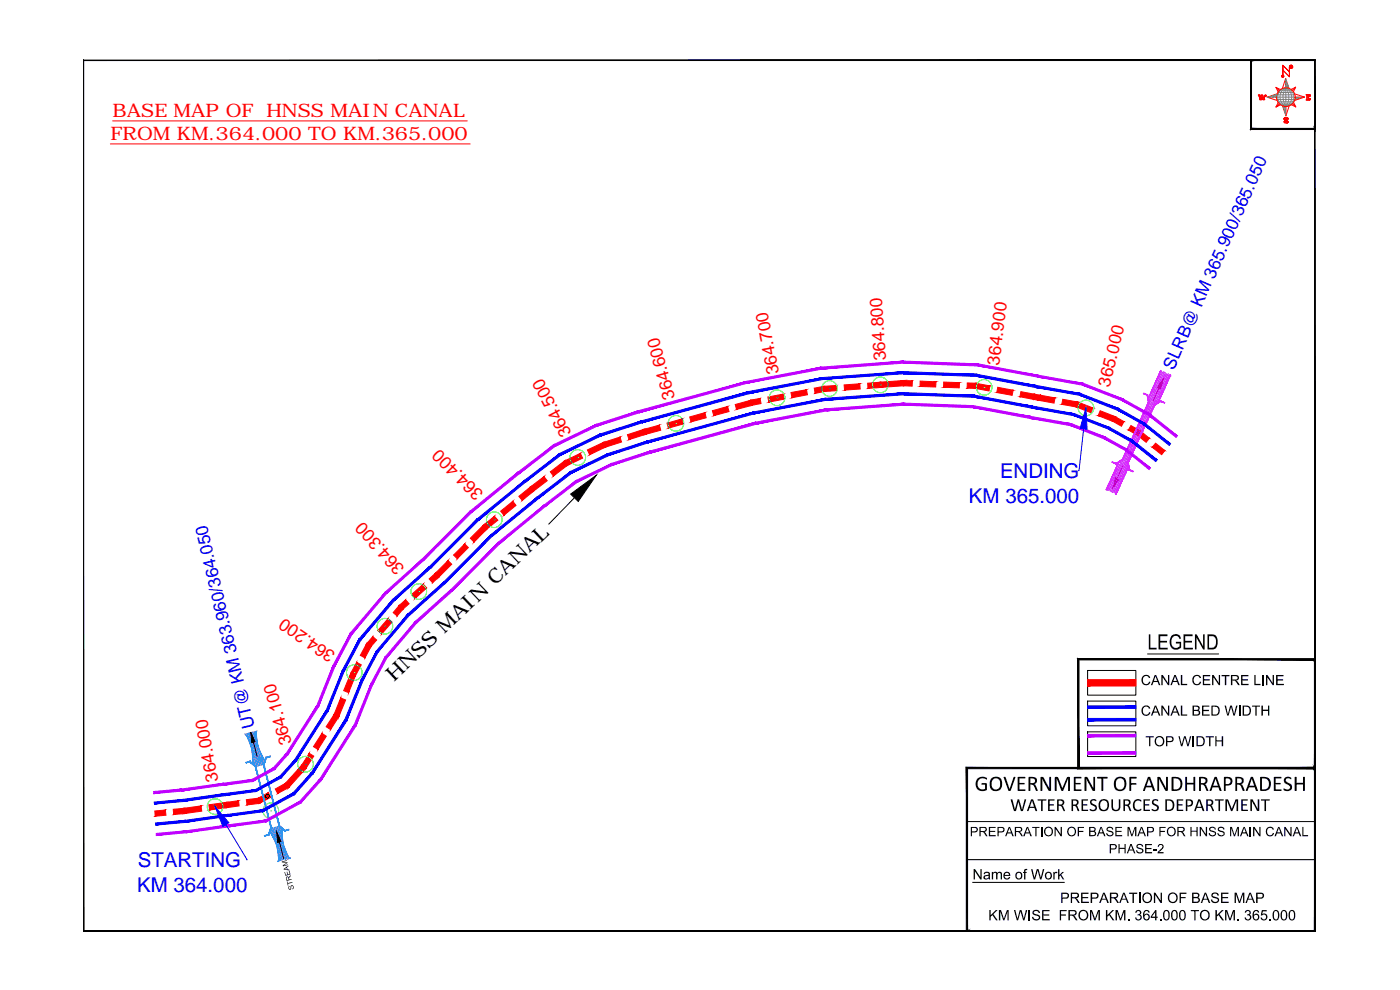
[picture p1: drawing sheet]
<svg xmlns="http://www.w3.org/2000/svg" width="420mm" height="297mm" viewBox="0 0 420 297" stroke-linecap="round" stroke-linejoin="round" font-family="sans-serif">
<defs><g id="words">
<g font-size="6.1" fill="#00f">
<text x="300.1" y="143.4">ENDING</text>
<text x="290.8" y="150.8">KM 365.000</text>
<text x="41.3" y="260.2">STARTING</text>
<text x="41.2" y="267.6">KM 364.000</text>
</g>
<text font-size="6.1" x="118.3" y="204.6" transform="rotate(-44 118.3 204.6)">HNSS MAIN CANAL</text>
<g font-size="5.6" fill="#f00">
<text x="33.8" y="35.1">BASE MAP OF HNSS MAIN CANAL</text>
<text x="33.1" y="42">FROM KM.364.000 TO KM.365.000</text>
</g>
<g font-size="5.2" fill="#f00">
<text x="233.9" y="112.1" transform="rotate(-101 233.9 112.1)">364.700</text>
<text x="266" y="108.1" transform="rotate(-94 266 108.1)">364.800</text>
<text x="299.9" y="109.7" transform="rotate(-83 299.9 109.7)">364.900</text>
<text x="202.7" y="119.3" transform="rotate(-105 202.7 119.3)">364.600</text>
<text x="333" y="116.4" transform="rotate(-76 333 116.4)">365.000</text>
<text x="171.6" y="130" transform="rotate(-118 171.6 130)">364.500</text>
<text x="145.3" y="147.9" transform="rotate(-135 145.3 147.9)">364.400</text>
<text x="121.6" y="170.4" transform="rotate(-132 121.6 170.4)">364.300</text>
<text x="100.9" y="195.9" transform="rotate(-146 100.9 195.9)">364.200</text>
<text x="87.6" y="223" transform="rotate(-105 87.6 223)">364.100</text>
<text x="65.5" y="234.3" transform="rotate(-100 65.5 234.3)">364.000</text>
</g>
<g font-size="5.2" fill="#00f">
<text x="352.3" y="111.2" transform="rotate(-66 352.3 111.2)">SLRB@ KM 365.900/365.050</text>
<text x="76.5" y="218.2" transform="rotate(-103 76.5 218.2)">UT@ KM 363.960/364.050</text>
</g>
</g></defs>
<!-- layer: CANAL1 -->
<g fill="#f00" stroke="#f00" stroke-width=".3">
<path d="M46.5 243.3l.1 1.6 3-1.9zM46.6 244.9l3-1.9 .2 1.6z"/>
<path d="M52 242.8l.1 1.6 3.1-1.9zM52.1 244.4l3.1-1.9 .1 1.6z"/>
<path d="M55.1 242.5l.3 1.6 4.9-2.3zM55.4 244.1l4.9-2.3 .3 1.6z"/>
<path d="M62.7 241.5l.2 1.5 5-2.3zM62.9 243l5-2.3 .2 1.6z"/>
<path d="M67.9 240.7l.2 1.6 3.5-2.1zM68.1 242.3l3.5-2.1 .2 1.6z"/>
<path d="M73.9 239.9l.2 1.6 3.5-2zM74.1 241.5l3.5-2 .2 1.5z"/>
<path d="M77.4 239.6l.7 1.3 2.4-3.1zM80.5 237.8l.8 1.4-3.2 1.7z"/>
<path d="M82.6 236.7l.7 1.4 2.4-3.1zM85.7 235l.8 1.4-3.2 1.7z"/>
<path d="M89.7 230.6l-4.2 4.6 1.2 1zM89.7 230.6l1.2 1-4.2 4.6zM90.5 229.6l-.8 1 1.2 1zM90.5 229.6l1.2 1.1-.8 .9z"/>
<path d="M92.8 226l-2.4 3.7 1.4 .9zM92.8 226l1.4 .9-2.4 3.7z"/>
<path d="M96.6 220l-2.5 4 1.3 .9zM96.6 220l1.3 .9-2.5 4z"/>
<path d="M100.3 214.4l-2.4 3.7 1.3 .8zM100.3 214.4l1.3 .8-2.4 3.7z"/>
<path d="M102.2 209.4l-2 5.1 1.5 .6zM102.2 209.4l1.5 .6-2 5.1z"/>
<path d="M105.2 202.2l-2.1 5 1.5 .6zM105.2 202.2l1.5 .6-2.1 5z"/>
<path d="M107 198.7l-1.8 3.4 1.4 .8zM107 198.7l1.4 .8-1.8 3.4z"/>
<path d="M110 193.3l-1.9 3.3 1.4 .8zM110 193.3l1.4 .7-1.9 3.4z"/>
<path d="M111.9 191l-1.9 2.1 1.2 1zM111.9 191l1.1 1-1.8 2.1z"/>
<path d="M116.4 185.6l-3 3.6 1.2 1zM116.4 185.6l1.3 1-3.1 3.6z"/>
<path d="M119.8 181.7l-1.8 2.1 1.2 1zM119.8 181.7l1.2 1-1.8 2.1z"/>
<path d="M119.9 181.6l1 1.2 .8-2.8zM121.7 180l1.1 1.1-1.9 1.7z"/>
<path d="M123.5 178.4l1.1 1.2 2.4-4.3zM127 175.3l1.1 1.1-3.5 3.2z"/>
<path d="M128.8 173.7l1 1.1 .9-2.8zM130.7 172l1 1.2-1.9 1.6z"/>
<path d="M130.6 172l1.1 1.1 2.8-4.9zM134.5 168.2l1.1 1.1-3.9 3.8z"/>
<path d="M136.1 166.5l1.2 1.1 2.2-4.4zM139.5 163.2l1.1 1.1-3.3 3.3z"/>
<path d="M141.2 161.5l1.1 1.1 2.7-5zM145 157.6l1.1 1.2-3.8 3.8z"/>
<path d="M145 157.6l1 1.2 2.4-3.9zM148.4 154.9l1 1.2-3.4 2.7z"/>
<path d="M150.3 153.4l.9 1.2 2.7-4.2zM153.9 150.4l1 1.2-3.7 3z"/>
<path d="M155.7 148.9l1 1.3 2.4-4zM159.1 146.2l1 1.2-3.4 2.8z"/>
<path d="M159.1 146.2l1 1.2 3.2-4.4zM163.3 143l.9 1.2-4.1 3.2z"/>
<path d="M165.2 141.6l.9 1.2 3.2-4.4zM169.3 138.4l.9 1.3-4.1 3.1z"/>
<path d="M169.4 138.3l.7 1.4 4.1-3.7zM170.1 139.7l4.1-3.7 .7 1.5z"/>
<path d="M176.3 135l.7 1.4 4-3.6zM177 136.4l4-3.6 .7 1.4z"/>
<path d="M181.2 132.7l.4 1.5 4.5-3.1zM181.6 134.2l4.5-3.1 .4 1.5z"/>
<path d="M188.3 130.4l.5 1.5 4.4-3.1zM188.8 131.9l4.4-3.1 .5 1.5z"/>
<path d="M193.3 128.8l.4 1.5 4.2-2.7zM193.7 130.3l4.2-2.7 .4 1.5z"/>
<path d="M200.2 127l.4 1.4 4.1-2.7zM200.6 128.4l4.1-2.7 .4 1.5z"/>
<path d="M207 125.1l.4 1.5 4.2-2.8zM207.4 126.6l4.2-2.8 .3 1.5z"/>
<path d="M213.8 123.2l.4 1.5 4.2-2.7zM214.2 124.7l4.2-2.7 .4 1.5z"/>
<path d="M220.7 121.4l.3 1.5 4.3-2.8zM221 122.9l4.3-2.8 .4 1.5z"/>
<path d="M225.3 120.1l.3 1.5 2.5-2.1zM225.6 121.6l2.5-2.1 .3 1.6z"/>
<path d="M230.4 119.1l.3 1.6 4.4-2.5zM230.7 120.7l4.4-2.5 .2 1.6z"/>
<path d="M237.4 117.8l.3 1.5 4.3-2.4zM237.7 119.3l4.3-2.4 .3 1.5z"/>
<path d="M244.4 116.5l.2 1.5 2.6-2zM244.6 118l2.6-2 .3 1.5z"/>
<path d="M247.2 115.9l.1 1.6 3.7-1.8zM247.3 117.5l3.7-1.8 .1 1.5z"/>
<path d="M253.3 115.5l.2 1.6 4.5-2zM253.5 117.1l4.5-2 .2 1.6z"/>
<path d="M260.4 115l.1 1.5 3.6-1.8zM260.5 116.5l3.6-1.8 .2 1.5z"/>
<path d="M264.1 114.7l.2 1.5 6.9-2zM264.3 116.2l6.9-2 .1 1.5z"/>
<path d="M271.2 114.2v1.5l2.6-1.4zM271.2 115.7l2.6-1.4-.1 1.6z"/>
<path d="M276.2 114.3l-.1 1.7 4.8-1.4zM276.1 116l4.8-1.4-.1 1.5z"/>
<path d="M283.2 114.6v1.6l4.8-1.4zM283.2 116.2l4.8-1.4-.1 1.6z"/>
<path d="M290.3 114.9v1.6l2.6-1.5zM290.3 116.5l2.6-1.5-.1 1.5z"/>
<path d="M293 115l-.3 1.5 4.4-.7zM292.7 116.5l4.4-.7-.3 1.5z"/>
<path d="M299.4 116.2l-.3 1.6 5-.7zM299.1 117.8l5-.7-.3 1.5z"/>
<path d="M306.4 117.5l-.3 1.5 4.4-.7zM306.1 119l4.4-.7-.3 1.5z"/>
<path d="M310.5 118.3l-.3 1.5 2-1.2zM310.2 119.8l2-1.2-.3 1.5zM312.2 118.6l-.3 1.5 4.7-.7zM311.9 120.1l4.7-.7-.3 1.5z"/>
<path d="M319 119.8l-.3 1.5 4.7-.7zM318.7 121.3l4.7-.7-.3 1.5z"/>
<path d="M323.5 120.7l-.5 1.4 5 .3zM323 122.1l5 .3-.6 1.4z"/>
<path d="M330.2 123.2l-.6 1.5 5 .3zM329.6 124.7l5 .3-.6 1.4z"/>
<path d="M334.7 125l-.8 1.4 3.4 .1zM333.9 126.4l3.4 .1-.7 1.4z"/>
<path d="M339.4 127.7l-.8 1.3 3.5 .2zM338.6 129l3.5 .2-.8 1.4z"/>
<path d="M342.2 129.2l-1 1.3 3.7 1zM341.2 130.5l3.7 1-.9 1.2z"/>
<path d="M346.8 133l-1 1.2 3.8 1zM345.8 134.2l3.8 1-1 1.2z"/>
<path d="M326.4 205.8h14.5v-1.9zM326.4 203.9h14.5l-14.5 1.9z"/>
</g>
<g fill="none" stroke="#f00" stroke-width=".3">
<path d="M247.2 116l.3 1.5M264.1 114.7l.2 1.5M292.9 115l-.1 1.5M310.5 118.3l-.3 1.5M169.3 138.4l.9 1.3M181 132.8l.7 1.4M193.2 128.8l.5 1.5M225.3 120.1l.4 1.5M323.4 120.6l-.3 1.5M334.6 125l-.6 1.4M342.1 129.2l-.8 1.4M349.6 135.2l-1 1.2"/>
<path d="M159.1 146.2l1 1.2M110 193.3l1.4 .7M100.3 214.4l1.3 .8M105.2 202.2l1.5 .6M77.6 239.5l.2 1.5M85.7 235l.8 1.4M55.2 242.5l.1 1.6M67.9 240.7l.2 1.6"/>
</g>
<!-- layer: CSMark -->
<g fill="none" stroke="#6edd00" stroke-width=".3">
<path d="M81.3 243.3h.1"/>
<circle cx="81.3" cy="243.3" r="2.35"/>
</g>
<!-- layer: STRUCTURE -->
<g fill="none" stroke="#007fff" stroke-width=".3">
<path d="M74.6 219.8l-.1 .3M75 219.7l-.1 .3M75.5 219.6l-.2 .2M75.6 220l-.1 .3M75.8 219.5l-.1 .2M76 219.8l-.1 .3M76.3 219.4l-.1 .1M76.5 219.7l-.2 .3M76.6 219.3v.1M76.9 219.5l-.1 .3M77 219.2h.1M77.1 219.2a13.6 13.6 0 0 0 2.4 9.1"/>
<path d="M73.4 220.1a13.6 13.6 0 0 1 2.5 9.2M73.8 220.1l-.1 .3M73.9 220.6v.1M74.1 221h.1M74.2 220l-.1 .3M74.4 220.4l-.2 .3M74.5 220.9l-.1 .2M74.6 221.3l-.1 .2M74.8 220.3l-.2 .3M74.8 221.7l-.1 .3M74.9 220.7l-.1 .3M74.9 222.1l-.1 .3"/>
<path d="M75.1 221.1l-.2 .3M75.1 222.5l-.1 .3M75.2 220.1l-.1 .3M75.2 221.5l-.1 .3M75.2 222.9l-.1 .3M75.4 220.6l-.2 .2M75.4 222l-.2 .3M75.4 223.4l-.1 .2M75.5 221l-.1 .2M75.5 222.4l-.1 .3M75.6 223.8l-.2 .3M75.6 225.2h.1"/>
<path d="M75.7 221.4l-.2 .3M75.7 222.8l-.2 .3M75.7 224.2l-.1 .3M75.7 225.6v.2M75.8 220.4l-.2 .3M75.8 221.8l-.1 .3M75.8 223.2l-.1 .3M75.9 224.6l-.2 .3M75.9 226l-.2 .3M75.9 220.8l-.1 .3M75.9 227.4l-.1 .2M76 222.2l-.2 .3"/>
<path d="M76 223.6l-.2 .3M76 228.9l-.1 .1M76 225l-.1 .3M76 226.4l-.1 .3M76 227.8l-.1 .3M76.1 221.2l-.2 .3M76.1 222.6l-.1 .3M76.1 229.2l-.1 .2M76.1 224l-.1 .3M76.2 220.3l-.2 .2M76.2 225.5l-.2 .2M76.2 226.9l-.2 .3"/>
<path d="M76.2 221.7l-.1 .3M76.2 228.3l-.1 .3M76.3 223.1l-.2 .3M76.3 224.5l-.2 .2M76.3 225.9l-.1 .2M76.3 220.7l-.1 .2M76.3 227.3l-.1 .2M76.3 228.7l-.1 .3M76.4 222.1l-.2 .2M76.4 223.5l-.1 .3M76.4 224.9l-.1 .3M76.5 226.3l-.2 .3"/>
<path d="M76.5 227.7l-.2 .3M76.5 221.1l-.2 .3M76.5 222.5l-.1 .3M76.5 229.1l-.1 .3M76.6 223.9l-.2 .3M76.6 220.1l-.1 .3M76.6 225.3l-.2 .3M76.6 226.7l-.1 .3M76.6 221.5l-.1 .3M76.6 228.1l-.1 .3M76.7 222.9l-.1 .3M76.7 224.3l-.1 .3"/>
<path d="M76.7 229.5l-.2 .3M76.7 225.7l-.1 .3M76.8 220.5l-.2 .3M76.8 227.1l-.2 .3M76.8 228.5l-.2 .3M76.8 230l4.5 18.3M76.8 221.9l-.2 .3M76.8 223.3l-.1 .3M76.8 224.7l-.1 .3M76.9 220.9l-.1 .3M76.9 226.1l-.2 .3M76.9 227.5l-.1 .3"/>
<path d="M76.9 220.2h.1M76.9 222.3l-.1 .3M76.9 228.9l-.1 .3M77 223.7l-.2 .3M77 225.2l-.2 .2M77 221.4l-.1 .3M77 226.6l-.1 .3M77.1 228l-.2 .3M77.1 229.4l-.2 .3M77.1 222h.1M77.1 222.8l-.2 .3M77.1 224.2l-.1 .3"/>
<path d="M77.1 225.6l-.1 .2M77.2 227l-.2 .2M77.2 228.4l-.1 .3M77.2 223.2l-.1 .3M77.2 229.8v.1M77.3 224.6l-.2 .3M77.3 226l-.2 .3M77.3 227.4l-.1 .3M77.4 228.8l-.2 .3M77.4 223.6l-.2 .3M77.4 225l-.1 .3M77.4 226.4l-.1 .3"/>
<path d="M77.5 227.8l-.2 .3M77.5 229.2l-.1 .3M77.5 224l-.1 .3M77.6 225.4l-.2 .3M77.6 226.8l-.2 .3M77.6 228.2l-.1 .3M77.7 224.5l-.1 .2M77.7 229.7l-.1 .1M77.7 225.8l-.1 .3M77.7 227.2l-.1 .3M77.8 228.6l-.1 .3M77.8 224.9l-.1 .2"/>
<path d="M77.9 226.3l-.2 .2M77.9 227.7l-.2 .3M77.9 229.1l-.1 .3M78 225.3l-.1 .3M78 226.7l-.1 .2M78 228.1l-.1 .3M78.1 229.5l-.2 .2M78.1 225.7l-.1 .3M78.2 227.1l-.2 .3M78.2 228.5l-.2 .3M78.3 226.1l-.1 .3M78.3 227.5l-.1 .3"/>
<path d="M78.3 228.9l-.1 .3M78.4 226.5l-.1 .3M78.5 227.9l-.2 .3M78.5 229.4l-.1 .2M78.6 226.9l-.1 .3M78.6 228.3l-.1 .3M78.7 227.4l-.1 .3M78.8 228.8l-.2 .3M78.9 227.8l-.1 .3M78.9 229.2l-.1 .3M79 228.2l-.1 .3M79.1 227.5h-.1"/>
<path d="M79.1 229.4l4.7 18.3-4.7-18.3M79.2 228.6l-.1 .3M79.2 227.8v.1M79.4 228.1l-.1 .2M81 249.4a13.5 13.5 0 0 1 2.4 9.1l.2-.3M81.3 249.1l-.2 .3M81.4 249.6l-.1 .3M81.5 248.6l-.1 .2M81.6 250l-.2 .2M81.7 248.2v.1M81.7 249l-.2 .3M81.7 250.4l-.1 .2"/>
<path d="M81.8 249.4l-.1 .3M81.9 250.8l-.1 .2M82 248.4l-.2 .3M82 249.8l-.2 .3M82 251.2v.1M82.1 248.8l-.1 .3M82.1 250.2l-.1 .3M82.2 251.6l-.1 .1M82.3 249.3l-.2 .3M82.3 250.7l-.2 .3M82.4 248.2l-.1 .3M82.4 249.7l-.1 .2"/>
<path d="M82.4 251.1l-.1 .3M82.5 248.7l-.1 .3M82.6 250.1l-.2 .3M82.6 251.5l-.2 .3M82.7 249.1l-.1 .3M82.7 250.5l-.1 .3M82.7 251.9l-.1 .3M82.8 248.1l-.2 .3M82.8 249.5l-.1 .3M82.9 250.9l-.2 .3M82.9 252.3l-.1 .3M82.9 248.5l-.1 .3"/>
<path d="M83 249.9l-.1 .3M83 251.3l-.1 .3M83 252.8l-.1 .2M83.1 249l-.1 .2M83.1 250.4l-.1 .3M83.2 251.8l-.2 .3M83.2 254.6h.1M83.2 253.2l-.1 .2M83.2 247.9l-.1 .3M83.2 249.4l-.1 .2M83.3 250.8l-.1 .3M83.3 252.2l-.1 .3"/>
<path d="M83.3 253.6l-.1 .3M83.4 248.4l-.2 .3M83.4 255l-.1 .1M83.4 249.8l-.1 .3M83.4 251.2l-.1 .3M83.5 252.6l-.2 .3M83.5 254l-.1 .3M83.5 255.4l-.1 .3M83.5 256.8h.1M83.5 248.8l-.1 .3M83.5 250.2l-.1 .3M83.6 251.6l-.1 .3"/>
<path d="M83.6 247.8l-.1 .3M83.6 253l-.1 .3M83.6 254.4l-.1 .3M83.7 249.2l-.2 .3M83.7 255.8l-.2 .3M83.7 250.6l-.1 .3M83.7 257.3l-.1 .2M83.7 252.1l-.1 .2M83.7 253.4l-.1 .3M83.8 248.2l-.1 .3M83.8 254.8l-.1 .3M83.8 249.6l-.1 .3"/>
<path d="M83.8 251l-.1 .3M83.8 256.2l-.1 .3M83.8 257.6l-.1 .3M83.9 252.4l-.2 .3M83.9 253.9l-.1 .2M83.9 255.3l-.1 .3M84 247.9h-.1M84 248.7l-.2 .2M84 250.1l-.2 .3M84 256.7l-.2 .3M84 251.5l-.1 .3M84 258.1l-.1 .3"/>
<path d="M84 252.9l-.1 .3M84 254.3l-.1 .3M84.1 249.1l-.1 .2M84.1 255.7l-.1 .3M84.1 250.5l-.1 .3M84.1 251.9l-.1 .3M84.1 257.1l-.1 .3M84.2 253.3l-.2 .3M84.2 248.1l-.1 .3M84.2 254.7l-.1 .3M84.2 256.1l-.1 .3M84.3 249.5l-.2 .3"/>
<path d="M84.3 250.9l-.2 .3M84.3 257.5l-.2 .3M84.3 252.3l-.1 .3M84.3 248.5l-.1 .3M84.3 253.7l-.1 .3M84.3 255.1l-.1 .3M84.4 249.9l-.1 .3M84.4 256.5l-.1 .3M84.4 251.3l-.1 .3M84.4 252.7l-.1 .3M84.4 257.9l-.1 .3M84.5 254.1l-.2 .3"/>
<path d="M84.5 248.9l-.1 .3M84.5 255.5l-.1 .3M84.5 257l-.1 .2M84.6 250.3l-.2 .3M84.6 251.8l-.2 .2M84.6 253.2l-.1 .2M84.6 248.5a13.6 13.6 0 0 0 2.5 9.1M84.6 249.3l-.1 .3M84.6 254.6l-.1 .2M84.6 255.9l-.1 .3M84.7 250v.1M84.7 250.7l-.1 .3"/>
<path d="M84.7 257.3l-.1 .3M84.7 252.1l-.1 .3M84.7 253.6l-.1 .2M84.8 251.3l-.1 .2M84.8 255l-.2 .3M84.8 256.4l-.1 .3M84.9 252.6l-.2 .3M84.9 257.8l-.2 .3M84.9 254l-.1 .3M84.9 255.4l-.1 .3M84.9 256.8l-.1 .3M85 253l-.1 .3"/>
<path d="M85.1 254.4l-.2 .3M85.1 255.8l-.2 .3M85.1 253.5l-.1 .2M85.1 257.2l-.1 .3M85.2 254.8l-.1 .3M85.2 256.2l-.1 .3M85.2 257.6l-.1 .3M85.3 254l-.1 .1M85.4 255.2l-.2 .3M85.4 256.6l-.2 .3M85.4 254.4l-.1 .2M85.5 255.7l-.1 .2"/>
<path d="M85.5 257l-.1 .3M85.6 254.8l-.1 .2M85.7 256.1l-.2 .3M85.7 257.5l-.2 .3M85.7 255.2l-.1 .2M85.8 256.5l-.1 .3M85.8 257.9h.1M85.9 255.6l-.1 .2M86 256.9l-.2 .3M86 255.9l-.1 .3M86.1 257.3l-.1 .3M86.2 256.3l-.1 .3"/>
<path d="M86.2 257.8v.1M86.4 256.8l-.2 .2M86.5 257.2l-.1 .3M86.7 257.6l-.1 .1M86.8 257.3h.1M87.1 257.5l-.1 .1"/>
</g>
<g fill="#007fff" stroke="#007fff" stroke-width=".3">
<path d="M79.3 250.7l.1 .2 1.1-.5zM79.4 250.9l1.1-.5 .2 .2zM81.3 248.3l-.8 2.1 .2 .2zM81.3 248.3h.2l-.8 2.3zM76.6 230.1l4.7 18.2h.2zM76.6 230.1l.2-.1 4.7 18.3zM75 228.6l1.6 1.5 .2-.1zM75.1 228.4l1.7 1.6-1.8-1.4zM73.8 228.9l1.2-.3 .1-.2zM73.8 228.7l1.3-.3-1.3 .5z"/>
<path d="M85.4 249.3l1.3-.3v-.2zM85.5 249.1l1.2-.3-1.3 .5zM83.7 247.8l1.7 1.5 .1-.2zM83.7 247.8l.2-.1 1.6 1.4zM79.1 229.4l4.6 18.4 .2-.1zM79.1 229.4h.2l4.6 18.3zM79.9 227.2l-.8 2.2h.2zM79.9 227.2l.1 .2-.7 2zM79.9 227.2l.1 .2 1.1-.5zM80 227.4l1.1-.5 .1 .2z"/>
</g>
<path d="M349.1 113.6l-.8 3.1-1-.5zM334.8 143.4l1 .4-1.8 2.6zM75.2 219.6l1.4 2.9-1.1 .3zM83 249.6l1.3 2.9-1 .3z" fill="#000" stroke="#000" stroke-width=".3"/>
<g fill="none" stroke="#000" stroke-width=".3">
<path d="M347.8 116.5l-1.7 3.7M337 139.9l-1.7 3.7M76 222.7l1.1 4.2M83.8 252.6l1.3 5.1"/>
<circle cx="341.7" cy="129.7" r=".4"/>
<circle cx="80.3" cy="238.9" r=".61"/>
</g>
<g fill="#000">
<path d="M84.6 258.5l1.5-.4v.2l-1.2 .3 1.3 .1 .1 .2-1.2 .8 1.3-.3 .1 .1-1.6 .4v-.3l1.1-.7-1.4-.2zM85.4 261.7l.1-.1 .3 .9 .4-.1-.2-.8 .2-.1 .2 .8 .5-.1-.2-.9 .2-.1 .3 1.2-1.5 .4zM86.6 266l.3-.2-.2 .6 .4 .3 .2-.9 .5-.2 .3 .4 .1 .4-.4 .4 .1-.7-.4-.3-.2 1-.4 .2-.4-.5zM86.1 264.5h.1l.2 .5 1.3-.4 .1 .2-1.4 .4 .1 .5h-.1z"/>
<path d="M85.1 260.7l1.4-1v.2l-.4 .3 .2 .7h.5v.3l-1.6-.3zM85.4 260.7l.7 .2-.1-.6z"/>
<path d="M85.9 263.1l.5-.1 .3 .3 .5-.7-.4 1.1v.2l.7-.2 .1 .2-1.6 .4zM86.1 263.2l.1 .9 .4-.2-.1-.6z"/>
</g>
<g fill="none" stroke="#f0f" stroke-width=".3">
<path d="M344.7 119.8h.1M344.7 119.3h.1M345.1 119.6h.1M345.1 119.2h.1M345.1 118.7h.1M345.4 119.9h.1M345.5 119.5h.1M345.5 119h.1M345.5 118.6h.1M345.5 118.1h.1M345.5 117.7h.1M345.8 119.7h.1"/>
<path d="M345.8 119.3h.1M345.8 118.8h.1M345.8 118.4h.1M345.8 117.9h.1M345.8 117.5h.1M345.8 117.1h.1M346.1 120h.1M346.1 119.5h.1M346.1 119.1h.1M346.1 118.7h.1M346.2 118.2h.1M346.2 117.8h.1"/>
<path d="M346.2 117.3h.1M346.2 116.9h.1M346.2 116.5h.1M346.5 119.8h.1M346.5 119.4h.1M346.5 118.9h.1M346.5 118.5h.1M346.5 118.1h.1M346.5 117.6h.1M346.5 117.2h.1M346.5 116.8h.1M346.6 116.3h.1"/>
<path d="M346.6 115.9h.1M346.6 115.4h.1M346.9 119.6h.1M346.9 119.2h.1M346.9 118.7h.1M346.9 118.3h.1M346.9 117.9h.1M346.9 117.4h.1M346.9 117h.1M346.9 116.6h.1M346.9 116.1h.1M346.9 115.7h.1"/>
<path d="M346.9 115.2h.1M346.9 114.8h.1M347.2 119.9h.1M347.2 119.5h.1M347.2 119h.1M347.2 118.6h.1M347.2 118.2h.1M347.2 117.7h.1M347.2 117.3h.1M347.2 116.8h.1M347.2 116.4h.1M347.2 116h.1"/>
<path d="M347.2 115.5h.1M347.3 115.1h.1M347.3 114.6h.1M347.3 114.2h.1M347.3 113.7h.1M347.5 119.8h.1M347.5 119.3h.1M347.6 118.9h.1M347.6 118.4h.1M347.6 118h.1M347.6 117.6h.1M347.6 117.1h.1"/>
<path d="M347.6 116.7h.1M347.6 116.2h.1M347.6 115.8h.1M347.6 115.4h.1M347.6 114.9h.1M347.6 114.5h.1M347.6 114h.1M347.6 113.6h.1M347.7 113.2h.1M347.9 119.6h.1M347.9 119.1h.1M347.9 118.7h.1"/>
<path d="M347.9 118.2h.1M347.9 117.8h.1M347.9 117.4h.1M348 116.9h.1M348 116.5h.1M348 116h.1M348 115.6h.1M348 115.2h.1M348 114.7h.1M348 114.3h.1M348 113.9h.1M348 113.4h.1"/>
<path d="M348 113h.1M348 112.5h.1M348.2 119h.1M348.2 118.5h.1M348.2 118.1h.1M348.3 117.6h.1M348.3 117.2h.1M348.3 116.8h.1M348.3 116.3h.1M348.3 115.9h.1M348.3 115.4h.1M348.3 115h.1"/>
<path d="M348.3 114.6h.1M348.3 114.1h.1M348.3 113.7h.1M348.3 113.2h.1M348.3 112.8h.1M348.3 112.4h.1M348.4 111.9h.1M348.4 111.5h.1M348.6 117.9h.1M348.6 117.5h.1M348.6 117.1h.1M348.6 116.6h.1"/>
<path d="M348.6 116.2h.1M348.7 115.7h.1M348.7 115.3h.1M348.7 114.9h.1M348.7 114.4h.1M348.7 114h.1M348.7 113.5h.1M348.7 113.1h.1M348.7 112.6h.1M348.7 112.2h.1M348.7 111.8h.1M349 117.3h.1"/>
<path d="M349 116.9h.1M349 116.4h.1M349 116h.1M349 115.5h.1M349 115.1h.1M349 114.7h.1M349 114.2h.1M349.1 113.8h.1M349.1 113.3h.1M349.1 112.9h.1M349.1 112.5h.1M349.1 112h.1"/>
<path d="M349.1 111.6h.1M349.3 116.7h.1M349.3 116.2h.1M349.3 115.8h.1M349.3 115.4h.1M349.4 114.9h.1M349.4 114.5h.1M349.4 114h.1M349.4 113.6h.1M349.4 113.2h.1M349.4 112.7h.1M349.4 112.3h.1"/>
<path d="M349.4 111.8h.1M349.7 115.7h.1M349.7 115.2h.1M349.7 114.8h.1M349.7 114.3h.1M349.7 113.9h.1M349.7 113.5h.1M349.8 113h.1M349.8 112.6h.1M349.8 112.1h.1M350.1 115h.1M350.1 114.6h.1"/>
<path d="M350.1 114.2h.1M350.1 113.7h.1M350.1 113.3h.1M350.1 112.8h.1M350.1 112.4h.1M350.4 114h.1M350.4 113.5h.1M350.4 113.1h.1M350.4 112.6h.1M350.4 112.2h.1M350.8 113.4h.1M350.8 112.9h.1"/>
<path d="M350.8 112.5h.1M351.2 112.8h.1M335.6 139.9h.1M335.6 139.4h.1M336 139.7h.1M336 139.3h.1M336 138.8h.1M336.4 140h.1M336.4 139.5h.1M336.4 139.1h.1M336.4 138.6h.1M336.7 139.8h.1"/>
<path d="M336.7 139.4h.1M336.7 138.9h.1M336.7 138.5h.1M336.7 138h.1M337 139.6h.1M337 139.2h.1M337.1 138.8h.1M337.1 138.3h.1M337.1 137.9h.1M337.1 137.5h.1M337.4 139.9h.1M337.4 139.4h.1"/>
<path d="M337.4 139h.1M337.4 138.6h.1M337.4 138.1h.1M337.4 137.7h.1M337.4 137.2h.1M337.5 136.8h.1M337.7 139.7h.1M337.7 139.3h.1M337.7 138.9h.1M337.7 138.4h.1M337.7 138h.1M337.8 137.5h.1"/>
<path d="M337.8 137.1h.1M337.8 136.7h.1M337.8 136.2h.1M338.1 140h.1M338.1 139.6h.1M338.1 139.1h.1M338.1 138.7h.1M338.1 138.3h.1M338.1 137.8h.1M338.1 137.4h.1M338.1 136.9h.1M338.1 136.5h.1"/>
<path d="M338.1 136.1h.1M338.2 135.6h.1M338.2 135.2h.1M338.4 139.8h.1M338.5 139.4h.1M338.5 138.9h.1M338.5 138.5h.1M338.5 138.1h.1M338.5 137.6h.1M338.5 137.2h.1M338.5 136.7h.1M338.5 136.3h.1"/>
<path d="M338.5 135.9h.1M338.5 135.4h.1M338.5 135h.1M338.5 134.5h.1M338.8 137.9h.1M338.9 137.5h.1M338.9 137h.1M338.9 136.6h.1M338.9 136.1h.1M338.9 135.7h.1M338.9 135.3h.1M338.9 134.8h.1"/>
<path d="M338.9 134.4h.1M338.9 133.9h.1M338.9 133.5h.1M339.2 137.3h.1M339.2 136.9h.1M339.2 136.4h.1M339.2 136h.1M339.2 135.6h.1M339.2 135.1h.1M339.2 134.7h.1M339.2 134.2h.1M339.2 133.8h.1"/>
<path d="M339.2 133.4h.1M339.2 132.9h.1M339.6 136.2h.1M339.6 135.8h.1M339.6 135.4h.1M339.6 134.9h.1M339.6 134.5h.1M339.6 134h.1M339.6 133.6h.1M339.6 133.2h.1M339.6 132.7h.1M339.6 132.3h.1"/>
<path d="M339.9 135.6h.1M339.9 135.2h.1M339.9 134.7h.1M340 134.3h.1M340 133.9h.1M340 133.4h.1M340 133h.1M340 132.5h.1M340 132.1h.1M340 131.7h.1M340 131.2h.1M340.3 134.6h.1"/>
<path d="M340.3 134.2h.1M340.3 133.7h.1M340.3 133.3h.1M340.3 132.8h.1M340.3 132.4h.1M340.3 132h.1M340.3 131.5h.1M340.3 131.1h.1M340.3 130.6h.1M340.6 134h.1M340.7 133.5h.1M340.7 133.1h.1"/>
<path d="M340.7 132.7h.1M340.7 132.2h.1M340.7 131.8h.1M340.7 131.3h.1M340.7 130.9h.1M340.7 130.5h.1M340.7 130h.1M340.7 129.6h.1M341 133.4h.1M341 132.9h.1M341 132.5h.1M341 132h.1"/>
<path d="M341 131.6h.1M341.1 131.1h.1M341.1 130.7h.1M341.1 130.3h.1M341.1 129.8h.1M341.1 129.4h.1M341.1 128.9h.1M341.4 132.3h.1M341.4 131.9h.1M341.4 131.4h.1M341.4 131h.1M341.4 130.6h.1"/>
<path d="M341.4 130.1h.1M341.4 129.7h.1M341.4 129.2h.1M341.4 128.8h.1M341.4 128.4h.1M341.7 131.7h.1M341.7 131.3h.1M341.7 130.8h.1M341.8 130.4h.1M341.8 130h.1M341.8 129.5h.1M341.8 129.1h.1"/>
<path d="M341.8 128.6h.1M341.8 128.2h.1M341.8 127.8h.1M341.8 127.3h.1M342.1 130.6h.1M342.1 130.2h.1M342.1 129.8h.1M342.1 129.3h.1M342.1 128.9h.1M342.2 128.4h.1M342.2 128h.1M342.2 127.6h.1"/>
<path d="M342.2 127.1h.1M342.2 126.7h.1M342.4 130h.1M342.4 129.6h.1M342.5 129.2h.1M342.5 128.7h.1M342.5 128.3h.1M342.5 127.8h.1M342.5 127.4h.1M342.5 127h.1M342.5 125.6h.1M342.5 126.5h.1"/>
<path d="M342.5 126.1h.1M342.8 129.4h.1M342.8 129h.1M342.8 128.6h.1M342.8 128.1h.1M342.8 127.7h.1M342.9 125.5h.1M342.9 125.1h.1M342.9 127.3h.1M342.9 126.8h.1M342.9 126.4h.1M342.9 125.9h.1"/>
<path d="M343.2 128.4h.1M343.2 127.9h.1M343.2 127.5h.1M343.2 127h.1M343.2 126.6h.1M343.2 126.2h.1M343.2 125.7h.1M343.3 125.3h.1M343.3 124.9h.1M343.3 124.4h.1M343.3 124h.1M343.5 127.8h.1"/>
<path d="M343.5 127.3h.1M343.5 126.9h.1M343.5 126.4h.1M343.6 124.7h.1M343.6 124.2h.1M343.6 123.8h.1M343.6 126h.1M343.6 125.6h.1M343.6 125.1h.1M343.6 123.4h.1M343.9 124.5h.1M343.9 126.7h.1"/>
<path d="M343.9 126.3h.1M343.9 125.9h.1M343.9 125.4h.1M343.9 125h.1M344 124.1h.1M344 123.7h.1M344 123.2h.1M344 122.8h.1M344.3 126.1h.1M344.3 125.7h.1M344.3 124.3h.1M344.3 123.9h.1"/>
<path d="M344.3 123.5h.1M344.3 123h.1M344.3 122.6h.1M344.3 125.2h.1M344.3 124.8h.1M344.4 122.2h.1M344.4 121.7h.1M344.6 124.2h.1M344.6 123.7h.1M344.6 125.1h.1M344.6 124.6h.1M344.7 123.3h.1"/>
<path d="M344.7 122.9h.1M344.7 122.4h.1M344.7 122h.1M344.7 121.5h.1M344.7 121.1h.1M344.7 120.7h.1M344.7 120.2h.1M345 124.5h.1M345 124h.1M345 123.6h.1M345 123.1h.1M345 122.7h.1"/>
<path d="M345 122.3h.1M345 121.8h.1M345.1 121.4h.1M345.1 120.9h.1M345.1 120.5h.1M345.1 120.1h.1M345.4 123.8h.1M345.4 123.4h.1M345.4 123h.1M345.4 122.5h.1M345.4 122.1h.1M345.4 121.6h.1"/>
<path d="M345.4 121.2h.1M345.4 120.8h.1M345.4 120.3h.1M345.8 122.8h.1M345.8 122.3h.1M345.8 121.9h.1M345.8 121.5h.1M345.8 121h.1M345.8 120.6h.1M345.8 120.1h.1M346.1 122.2h.1M346.1 121.8h.1"/>
<path d="M346.1 121.3h.1M346.1 120.9h.1M346.1 120.4h.1M346.4 121.6l-7.8 17.1 7.8-17.1M346.5 121.1h.1M346.5 120.7h.1M346.5 120.3h.1M346.8 120.9h.1M346.8 120.5h.1M346.9 120.1h.1M347.2 120.8h.1M347.2 120.4h.1"/>
<path d="M347.5 120.6h.1M347.5 120.2h.1M332.4 147.1h.1M332.4 146.7h.1M332.4 146.3h.1M332.7 146.9h.1M332.7 146.5h.1M332.7 146.1h.1M332.7 145.6h.1M333.1 147.2h.1M333.1 146.8h.1M333.1 146.3h.1"/>
<path d="M333.1 145.9h.1M333.1 145.5h.1M333.1 145h.1M333.1 144.6h.1M333.4 147.5h.1M333.4 147.1h.1M333.4 146.6h.1M333.4 146.2h.1M333.4 145.8h.1M333.4 145.3h.1M333.4 144.9h.1M333.4 144.4h.1"/>
<path d="M333.5 144h.1M333.8 147.7h.1M333.8 147.3h.1M333.8 146.9h.1M333.8 146.4h.1M333.8 146h.1M333.8 145.6h.1M333.8 145.1h.1M333.8 144.7h.1M333.8 144.2h.1M333.8 143.8h.1M333.8 143.4h.1"/>
<path d="M334.1 147.6h.1M334.1 147.2h.1M334.1 146.7h.1M334.1 146.3h.1M334.2 145.8h.1M334.2 145.4h.1M334.2 144.9h.1M334.2 144.5h.1M334.2 144.1h.1M334.2 143.6h.1M334.2 142.7h.1M334.2 142.3h.1"/>
<path d="M334.2 143.2h.1M334.4 147.9h.1M334.4 147.4h.1M334.4 147h.1M334.5 146.6h.1M334.5 146.1h.1M334.5 145.7h.1M334.5 145.2h.1M334.5 144.8h.1M334.5 144.4h.1M334.5 142.6h.1M334.5 142.2h.1"/>
<path d="M334.5 141.7h.1M334.5 143.9h.1M334.5 143.5h.1M334.5 143h.1M334.8 148.1h.1M334.8 147.7h.1M334.8 147.2h.1M334.8 146.8h.1M334.8 146.4h.1M334.8 145.9h.1M334.8 145.5h.1M334.8 145h.1"/>
<path d="M334.9 142.4h.1M334.9 144.6h.1M334.9 144.2h.1M334.9 143.7h.1M334.9 143.3h.1M334.9 142.9h.1M334.9 142h.1M334.9 141.5h.1M334.9 141.1h.1M334.9 140.7h.1M335.2 147.5h.1M335.2 147.1h.1"/>
<path d="M335.2 146.6h.1M335.2 146.2h.1M335.2 145.8h.1M335.2 145.3h.1M335.2 144.9h.1M335.2 144.4h.1M335.2 144h.1M335.2 143.6h.1M335.2 143.1h.1M335.3 142.2h.1M335.3 141.8h.1M335.3 141.4h.1"/>
<path d="M335.3 140.9h.1M335.3 140.5h.1M335.3 142.7h.1M335.3 140h.1M335.5 146.5h.1M335.5 146.1h.1M335.5 145.6h.1M335.5 145.2h.1M335.5 144.7h.1M335.5 144.3h.1M335.6 142.1h.1M335.6 141.6h.1"/>
<path d="M335.6 141.2h.1M335.6 143.8h.1M335.6 143.4h.1M335.6 143h.1M335.6 142.5h.1M335.6 140.8h.1M335.6 140.3h.1M335.9 145.8h.1M335.9 145.4h.1M335.9 145h.1M335.9 144.5h.1M335.9 144.1h.1"/>
<path d="M335.9 143.7h.1M335.9 143.2h.1M335.9 142.8h.1M335.9 142.3h.1M336 141.9h.1M336 141.5h.1M336 141h.1M336 140.6h.1M336 140.2h.1M336.3 144.8h.1M336.3 144.4h.1M336.3 143.9h.1"/>
<path d="M336.3 143.5h.1M336.3 143h.1M336.3 141.7h.1M336.3 141.3h.1M336.3 140.8h.1M336.3 140.4h.1M336.3 142.6h.1M336.3 142.2h.1M336.6 144.2h.1M336.6 143.8h.1M336.6 141.6h.1M336.6 141.1h.1"/>
<path d="M336.6 143.3h.1M336.6 142.9h.1M336.6 142.5h.1M336.6 142h.1M336.7 140.7h.1M336.7 140.3h.1M337 143.6h.1M337 143.1h.1M337 142.7h.1M337 142.3h.1M337 141.8h.1M337 141h.1"/>
<path d="M337 140.5h.1M337 140.1h.1M337 141.4h.1M337.4 140.8h.1M337.4 140.3h.1M337.4 142.5h.1M337.4 142.1h.1M337.4 141.6h.1M337.4 141.2h.1M337.7 141.9h.1M337.7 141.5h.1M337.7 141.1h.1"/>
<path d="M337.7 140.6h.1M337.7 140.2h.1M338.1 140.4h.1M338.1 140.9h.1M338.4 140.3h.1"/>
</g>
<g fill="#f0f" stroke="#f0f" stroke-width=".3">
<path d="M333.8 138.5l-.1 .2 1.2 .3zM333.7 138.7l1.2 .3v.2zM334.9 139v.2l1.9-1.3zM334.9 139.2l1.9-1.3 .1 .1zM344.6 120.8l-7.8 17.1 .1 .1zM344.6 120.8h.2l-7.9 17.2zM344.3 118.6l.3 2.2h.2zM344.3 118.6l.1-.1 .4 2.3zM343.2 118.1l1.1 .5 .1-.1zM343.3 117.9l1.1 .6-1.2-.4z"/>
<path d="M338.8 141.1l1.2 .5 .1-.2zM338.8 141.1l.2-.2 1.1 .5zM338.5 138.7l.3 2.4 .2-.2zM338.5 138.7h.1l.4 2.2zM346.3 121.5l-7.8 17.2h.1zM346.3 121.5l.2 .1-7.9 17.1zM346.3 121.5l.2 .1 1.9-1.3zM346.5 121.6l1.9-1.3v.2zM348.4 120.3v.2l1.2 .3zM348.4 120.5l1.2 .3-.1 .2z"/>
<path d="M335.8 138.5l-3.9 8.4 .2 .1zM335.8 138.5l-3.7 8.5z"/>
<path d="M338.7 139.8l-3.9 8.5h.1zM338.7 139.8l-3.8 8.5z"/>
<path d="M348.3 111.2l-3.8 8.4 .1 .1zM348.3 111.2l.2 .1-3.9 8.4z"/>
<path d="M351.2 112.5l-3.9 8.4 .2 .1zM351.2 112.5l.1 .1-3.8 8.4z"/>
</g>
<!-- layer: CANAL1 -->
<g fill="#00f" stroke="#00f" stroke-width=".3">
<path d="M46.7 246.9l.1 .7 8.8-1.5zM46.8 247.6l8.8-1.5v.7zM55.6 246.1v.7l12.8-2.5zM55.6 246.8l12.8-2.5 .1 .6zM68.4 244.3l.1 .6 10.1-1.9zM68.5 244.9l10.1-1.9 .2 .6zM78.6 243l.2 .6 9.1-5.6zM78.8 243.6l9.1-5.6 .4 .5zM93.4 231.9l-5.5 6.1 .4 .5zM93.4 231.9l.5 .4-5.6 6.2zM103.4 216.1l-10 15.8 .5 .4zM103.4 216.1l.6 .3-10.1 15.9zM108.5 203.7l-5.1 12.4 .6 .3zM108.5 203.7l.6 .3-5.1 12.4zM113 195.2l-4.5 8.5 .6 .3zM113 195.2l.5 .4-4.4 8.4zM122.4 184.2l-9.4 11 .5 .4zM122.4 184.2l.5 .4-9.4 11zM122.4 184.2l.5 .4 10.2-9.9zM122.9 184.6l10.2-9.9 .4 .4zM133.1 174.7l.4 .4 14-14.8zM147.5 160.3l.3 .5-14.3 14.3zM147.5 160.3l.3 .5 13.5-11.8zM147.8 160.8l13.5-11.8 .4 .5zM161.3 149l.4 .5 9.6-8.1zM161.7 149.5l9.6-8.1 .3 .6zM171.3 141.4l.3 .6 10.8-5.9zM171.6 142l10.8-5.9 .3 .6zM182.4 136.1l.3 .6 11.6-4.4zM182.7 136.7l11.6-4.4 .2 .6zM194.3 132.3l.2 .6 31.6-9.3zM194.5 132.9l31.6-9.3 .1 .6zM226.1 123.6l.1 .6 21.5-4.7zM226.2 124.2l21.5-4.7v.6zM247.7 119.5v.6l23.6-2.3zM247.7 120.1l23.6-2.3v.6zM271.3 117.8v.6l21.2 .2zM271.3 118.4l21.2 .2v.6zM292.5 118.6v.6l17.4 2.6zM292.5 119.2l17.4 2.6-.2 .7zM309.9 121.8l-.2 .7 12.8 1.6zM309.7 122.5l12.8 1.6-.2 .6zM322.5 124.1l-.2 .6 10.8 3.6zM322.3 124.7l10.8 3.6-.3 .5zM333.1 128.3l-.3 .5 7.3 3.4zM332.8 128.8l7.3 3.4-.4 .6zM340.1 132.2l-.4 .6 7.6 5.2zM339.7 132.8l7.6 5.2-.4 .5z"/>
<path d="M46.3 240.7l.1 .6 8.5-1.4zM46.4 241.3l8.5-1.4v.6zM54.9 239.9v.6l12.6-2.4zM54.9 240.5l12.6-2.4 .1 .6zM67.5 238.1l.1 .6 9-1.8zM67.6 238.7l9-1.8 .2 .6zM76.6 236.9l.2 .6 7.2-4.6zM76.8 237.5l7.2-4.6 .3 .5zM88.4 228l-4.4 4.9 .3 .5zM88.4 228l.5 .4-4.6 5zM97.8 213.2l-9.4 14.8 .5 .4zM97.8 213.2l.6 .3-9.5 14.9zM102.8 201l-5 12.2 .6 .3zM102.8 201l.5 .3-4.9 12.2zM107.8 191.7l-5 9.3 .5 .3zM107.8 191.7l.5 .3-5 9.3zM117.9 179.8l-10.1 11.9 .5 .3zM117.9 179.8l.5 .4-10.1 11.8zM117.9 179.8l.5 .4 10.4-10.1zM118.4 180.2l10.4-10.1 .4 .4zM128.8 170.1l.4 .4 14-14.8zM143.2 155.7l.5 .4-14.5 14.4zM143.2 155.7l.5 .4 13.8-12zM143.7 156.1l13.8-12 .3 .5zM157.5 144.1l.3 .5 10.2-8.5zM157.8 144.6l10.2-8.5 .3 .5zM168 136.1l.3 .5 11.8-6.4zM168.3 136.6l11.8-6.4 .3 .6zM180.1 130.2l.3 .6 12.1-4.5zM180.4 130.8l12.1-4.5 .2 .6zM192.5 126.3l.2 .6 32-9.4zM192.7 126.9l32-9.4 .1 .6zM224.7 117.5l.1 .6 22-4.8zM224.8 118.1l22-4.8 .1 .6zM246.8 113.3l.1 .6 24.3-2.4zM246.9 113.9l24.3-2.4v.6zM271.2 111.5v.6l22 .2zM271.2 112.1l22 .2v.6zM293.2 112.3v.6l17.8 2.8zM293.2 112.9l17.8 2.8-.1 .6zM311 115.7l-.1 .6 13.3 1.7zM310.9 116.3l13.3 1.7-.2 .6zM324.2 118l-.2 .6 11.8 4zM324 118.6l11.8 4-.3 .5zM335.8 122.6l-.3 .5 8.1 3.9zM335.5 123.1l8.1 3.9-.3 .5zM343.6 127l-.3 .5 8 5.6zM343.3 127.5l8 5.6-.4 .5z"/>
<path d="M326.4 216.3h14.5v-.7zM326.4 215.6h14.5l-14.5 .7z"/>
<path d="M326.4 212.6h14.5v-.8zM326.4 211.8h14.5l-14.5 .8z"/>
</g>
<g fill="#bf00ff" stroke="#bf00ff" stroke-width=".3">
<path d="M46.9 250.1v.6l9-1.4zM46.9 250.7l9-1.4 .1 .6zM55.9 249.3l.1 .6 12.8-2.5zM56 249.9l12.8-2.5 .1 .7zM68.8 247.4l.1 .7 10.7-2.1zM68.9 248.1l10.7-2.1 .2 .6zM79.6 246l.2 .6 10.1-6.1zM79.8 246.6l10.1-6.1 .4 .5zM95.9 233.8l-6 6.7 .4 .5zM95.9 233.8l.5 .4-6.1 6.8zM106.3 217.6l-10.4 16.2 .5 .4zM106.3 217.6l.5 .2-10.4 16.4zM111.4 205l-5.1 12.6 .5 .2zM111.4 205l.5 .3-5.1 12.5zM115.6 197l-4.2 8 .5 .3zM115.6 197l.5 .4-4.2 7.9zM124.7 186.4l-9.1 10.6 .5 .4zM124.7 186.4l.4 .5-9 10.5zM124.7 186.4l.4 .5 10.2-9.9zM125.1 186.9l10.2-9.9 .4 .4zM135.3 177l.4 .4 13.8-14.7zM149.5 162.7l.5 .5-14.3 14.2zM149.5 162.7l.5 .5 13.3-11.7zM150 163.2l13.3-11.7 .4 .5zM163.3 151.5l.4 .5 9.2-7.9zM163.7 152l9.2-7.9 .3 .6zM172.9 144.1l.3 .6 10.4-5.7zM173.2 144.7l10.4-5.7 .2 .6zM183.6 139l.2 .6 11.4-4.3zM183.8 139.6l11.4-4.3 .1 .6zM195.2 135.3l.1 .6 31.5-9.2zM195.3 135.9l31.5-9.2 .2 .6zM226.8 126.7l.2 .6 21-4.7zM227 127.3l21-4.7 .1 .7zM248 122.6l.1 .7 23.2-2.4zM248.1 123.3l23.2-2.4v.7zM271.3 120.9v.7l20.9 .1zM271.3 121.6l20.9 .1-.1 .6zM292.2 121.7l-.1 .6 17.2 2.6zM292.1 122.3l17.2 2.6-.1 .7z"/>
<path d="M309.3 124.9l-.1 .7 12.4 1.5zM309.2 125.6l12.4 1.5-.1 .7zM321.6 127.1l-.1 .7 10.2 3.3zM321.5 127.8l10.2 3.3-.3 .6zM331.7 131.1l-.3 .6 6.9 3.1zM331.4 131.7l6.9 3.1-.3 .5zM338.3 134.8l-.3 .5 7.2 5.1zM338 135.3l7.2 5.1-.3 .5z"/>
<path d="M46.1 237.5l.1 .6 8.3-1.4zM46.2 238.1l8.3-1.4 .1 .7zM54.5 236.7l.1 .7 12.5-2.4zM54.6 237.4l12.5-2.4 .1 .6z"/>
<path d="M67.1 235l.1 .6 8.4-1.8zM67.2 235.6l8.4-1.8 .2 .7zM75.6 233.8l.2 .7 6.2-4.1zM75.8 234.5l6.2-4.1 .4 .5zM85.8 226.1l-3.8 4.3 .4 .5zM85.8 226.1l.5 .4-3.9 4.4zM95.1 211.8l-9.3 14.3 .5 .4zM95.1 211.8l.5 .2-9.3 14.5zM99.9 199.7l-4.8 12.1 .5 .2zM99.9 199.7l.6 .2-4.9 12.1zM105.2 189.9l-5.3 9.8 .6 .2zM105.2 189.9l.5 .3-5.2 9.7zM115.7 177.6l-10.5 12.3 .5 .3zM115.7 177.6l.4 .4-10.4 12.2zM115.7 177.6l.4 .4 10.5-10.2zM116.1 178l10.5-10.2 .5 .4zM126.6 167.8l.5 .4 14-14.9zM141.1 153.3l.4 .5-14.4 14.4zM141.1 153.3l.4 .5 14-12.2zM141.5 153.8l14-12.2 .4 .5zM155.5 141.6l.4 .5 10.4-8.7zM155.9 142.1l10.4-8.7 .3 .5zM166.3 133.4l.3 .5 12.4-6.6zM166.6 133.9l12.4-6.6 .2 .6zM179 127.3l.2 .6 12.4-4.7zM179.2 127.9l12.4-4.7 .2 .7zM191.6 123.2l.2 .7 32.2-9.5zM191.8 123.9l32.2-9.5 .1 .6zM224 114.4l.1 .6 22.3-4.8zM224.1 115l22.3-4.8 .1 .6zM246.4 110.2l.1 .6 24.6-2.5zM246.5 110.8l24.6-2.5v.7zM271.1 108.3v.7l22.5 .2zM271.1 109l22.5 .2-.1 .6zM293.6 109.2l-.1 .6 18 2.8zM293.5 109.8l18 2.8-.1 .6zM311.5 112.6l-.1 .6 13.6 1.8zM311.4 113.2l13.6 1.8-.1 .6zM325 115l-.1 .6 12.2 4.1zM324.9 115.6l12.2 4.1-.2 .6zM337.1 119.7l-.2 .6 8.5 4.1zM336.9 120.3l8.5 4.1-.4 .5zM345.4 124.4l-.4 .5 8.3 5.8zM345 124.9l8.3 5.8-.4 .5z"/>
<path d="M326.4 226.3h14.5v-.7zM326.4 225.6h14.5l-14.5 .7z"/>
<path d="M326.4 221.1h14.5v-.8zM326.4 220.3h14.5l-14.5 .8z"/>
</g>
<!-- layer: STRUCTURE -->
<g fill="#fff" stroke="#fff" stroke-width=".3">
<path d="M56.9 157.1l15 63.2 7-1.7zM56.9 157.1l7-1.7 15 63.2z"/>
<path d="M376.3 44.6l-28.9 65.5 6.6 2.9zM376.3 44.6l6.6 2.9-28.9 65.5z"/>
</g>
<!-- layer: CSMark -->
<g fill="none" stroke="#0f0" stroke-width=".3">
<path d="M233.2 119.4h.1M248.9 116.6h.1M264.2 115.5h.1M295.3 116.2h.1M173.4 137.3h.1M202.8 127h.1M325.9 122.4h.1M148.3 156h.1M125.7 177.5h.1M115.5 187.9h.1M106.3 201.8h.1M91.7 229.3h.1"/>
<path d="M64.5 242h.1"/>
<circle cx="233.2" cy="119.4" r="2.35"/>
<circle cx="249" cy="116.6" r="2.35"/>
<circle cx="264.2" cy="115.5" r="2.35"/>
<circle cx="295.4" cy="116.2" r="2.35"/>
<circle cx="173.4" cy="137.3" r="2.35"/>
<circle cx="202.9" cy="127" r="2.35"/>
<circle cx="325.9" cy="122.4" r="2.35"/>
<circle cx="148.3" cy="155.9" r="2.35"/>
<circle cx="125.7" cy="177.5" r="2.35"/>
<circle cx="115.5" cy="187.9" r="2.35"/>
<circle cx="106.3" cy="201.8" r="2.35"/>
<circle cx="91.7" cy="229.3" r="2.35"/>
<circle cx="64.6" cy="242" r="2.35"/>
</g>
<!-- layer: PAGE -->
<g fill="#000" stroke="#000" stroke-width=".3">
<path d="M375.5 18h19.1zM375.6 18.2l19-.2zM394.6 18v20.7zM394.5 18.2l.1 20.5zM394.5 38.5l.1 .4zM375.6 38.5h18.9l.1 .4zM375.6 38.5l-.3 .4h19.3z"/>
<path d="M375.3 18v20.9l.3-.4zM375.3 18l.3 .2v20.3zM375.3 18l.3 .2z"/>
<path d="M323.4 197.6l.4 32.7v-32.3zM323.4 197.6l.4 32.7-.4 .3zM323.8 230.3l-.4 .3 71.1-.3zM323.4 230.6l71.1-.3 .1 .3zM394.5 230.3l.1 .3z"/>
<path d="M394.5 198v32.3l.1-32.5zM394.6 197.8v32.7l-.1-.2z"/>
<path d="M394.6 197.6l-.1 .4zM323.4 197.6h71.2l-.1 .4zM323.4 197.6l.4 .4h70.7z"/>
<path d="M290 230.3l.4 48.9v-48.6zM290 230.3l.4 48.9-.4 .2zM290 279.4l.4-.2z"/>
<path d="M394.5 230.6v48.6l.1-48.7zM394.6 230.5v48.9l-.1-.2z"/>
<path d="M394.6 230.3l-.1 .3zM290 230.3h104.6l-.1 .3zM290 230.3l.4 .3h104.1z"/>
<path d="M25 18l.1 261.4zM25 18l.1 261.4zM25 18h369.6zM25.1 18.2l369.5-.2zM394.6 18v261.4zM394.5 18.2l.1 261.2zM25 279.4h369.6zM25 279.3h369.5z"/>
<path d="M290.4 279.2l104.2 .2-.1-.2zM290.2 279.4l.2-.2 104.2 .2z"/>
</g>
<g fill="#000">
<path d="M344.8 190.3h.4v4.1h1.9v.5h-2.3zM347.7 190.3h2.7v.6h-2.2v1.4h2v.5h-2v1.6h2.2v.5h-2.7zM351.5 191l.7-.6 .6-.2 .7 .1 .6 .5 .3 .8-.4 .2-.6-.9-1.2 .1-.6 .8v1.2l.5 1.2 1.1 .2 .8-.5v-.8h-1.1v-.5h1.6l-.1 1.8-.7 .4-1.1 .1-1.1-.7-.5-1.1 .1-1.2zM355.2 190.3h2.7v.6h-2.2v1.4h2v.5h-2v1.6h2.3v.5h-2.8zM358.6 190.3h.5l2 3.6v-3.6h.4v4.6h-.4l-2-3.6v3.6h-.5zM342.8 203l1-.5h.6l.5 .4 .3 .5-.4 .1-.3-.6-.7-.1-.5 .3-.3 .6 .3 1.3 .8 .3 .4-.2 .4-.6 .3 .1-.3 .7-1.1 .3-.9-.5-.3-.8zM343 212l.7-.3h.6l.7 .4 .2 .5h-.4l-.4-.5-.7-.1-.5 .4-.2 .5 .1 1 .5 .5h.8l.5-.7 .3 .1-.5 .8-1.1 .2-.7-.5-.3-1.4zM348.5 202.5h.5l1.5 2.4v-2.4h.4v3.1h-.4l-1.6-2.4v2.4h-.4zM348.5 211.7h.5l1.5 2.4v-2.4h.4v3h-.4l-1.6-2.4v2.4h-.4zM354.4 202.5h.4v2.7h1.5v.4h-1.9zM354.4 211.7h.4v2.7h1.5v.3h-1.9zM358.1 203l.9-.5h.7l.5 .4 .2 .5-.3 .1-.4-.6-.7-.1-.5 .3-.3 .6 .3 1.3 .8 .3 .5-.2 .3-.6 .4 .1-.4 .7-1.1 .3-.9-.5-.3-.8z"/>
<path d="M360.7 211.7h2.2v.3h-1.7v1h1.6v.4h-1.6v1h1.8v.3h-2.3zM361 202.5h2.2v.4h-1.8v.9h1.7v.4h-1.7v1h1.8v.4h-2.2zM363.8 202.5h.4l1.6 2.4v-2.4h.4v3.1h-.4l-1.6-2.4v2.4h-.4zM366.6 202.5h2.4v.4h-1v2.7h-.4v-2.7h-1zM367.5 211.7h.4l.6 2.6 .7-2.6h.5l.6 2.6 .7-2.6h.4l-.8 3h-.4l-.7-2.6-.8 2.6h-.4zM372.5 202.5h2.2v.4h-1.8v.9h1.6v.4h-1.6v1h1.8v.4h-2.2zM376.4 202.5h.4v2.7h1.5v.4h-1.9zM375.8 211.7h2.3v.3h-.9v2.7h-.5v-2.7h-.9zM378.6 211.7h.4v1.2h1.5v-1.2h.4v3h-.4v-1.4h-1.5v1.4h-.4zM380 202.5h.4l1.5 2.4v-2.4h.4v3.1h-.4l-1.6-2.4v2.4h-.3zM383 202.5h2.2v.4h-1.8v.9h1.7v.4h-1.7v1h1.9v.4h-2.3zM293.2 233.8l1.1-.7 1.3 .1a.39 .39 0 0 1 .5 .1 .39 .39 0 0 1-.1 .5l-.7-.2h-.8l-.7 .3-.4 .8 .2 1.5 .9 .7 1.1-.2v-1.2h-1v-.4l1.5-.1 .1 2-1 .4-1.5-.3-.7-.8-.2-1.4z"/>
<path d="M301.2 233.1l.6 .1 1.2 3.5 1.2-3.6h.5l-1.5 4.2-.6-.1zM305.4 233.3l.2-.2 2.1 .1v.4h-1.7v1.3l1.5 .1-.1 .3h-1.4v1.6h1.7v.4h-2.1l-.2-.1zM312.3 233.3l.2-.2 .7 .2 1.7 3.3v-3.4h.5v4.1l-.8-.1-1.8-3.5v3.6h-.5zM316.6 233.2h.9l1.3 3.3 1.3-3.2 .2-.2h.7l.1 4.2h-.5v-3.7l-1.6 3.7-.5-.1-1.4-3.6v3.6l-.5 .1zM322.3 233.2h2.2v.4h-1.7v1.3l1.5 .1-.1 .3h-1.4v1.6h1.7v.4l-2.2-.1zM325.6 233.2l.8 .1 1.7 3.3v-3.4h.5v4.1h-.5l-.3-.2-1.8-3.4 .1 3.5h-.6zM329.3 233.2h3.1l-.1 .4h-1.2l-.1 3.7h-.4v-3.7h-1.2zM338.9 233.2h2.2l-.1 .4h-1.5v1.4h1.4l.2 .3-1.6 .2-.1 1.8h-.5zM343.8 220.9h2.5v.3h-1.1v2.7h-.3v-2.7h-1.1zM347.3 233.3l.3-.2 .6 .2 1.7 3.3v-3.4h.6l-.1 4.1-.7-.1-1.8-3.5v3.6h-.6zM353.7 220.9h.3l.6 2.6 .8-2.6h.4l.7 2.6 .6-2.6h.4l-.8 3h-.4l-.7-2.7-.7 2.7h-.5zM355.7 233.1h.5v1.8h2v-1.7l.5-.1v4.2l-.5-.1v-1.8h-2v1.9h-.5z"/>
<path d="M361.9 220.9h2.4v.3h-1v2.7h-.4v-2.7h-1zM364.7 220.9h.4v1.2h1.6v-1.2h.4v3h-.4v-1.4h-1.6v1.4h-.4zM382.3 233.2h2.3l-.1 .4h-1.7v1.3l1.6 .1-.1 .3h-1.5v1.6h1.7v.4l-2.2-.1zM385.6 233.3l.7-.3 .6 .1a.46 .46 0 0 1 .5 .1 .46 .46 0 0 1 0 .6l-.8-.3a.7 .7 0 0 0-.7 .7 .7 .7 0 0 0 .8 .7l1 .8-.1 1.1-1 .6-1.1-.2a.33 .33 0 0 1-.4-.4 .33 .33 0 0 1 .3-.3 .33 .33 0 0 1 .4 .3h1.1l.3-.7-1.8-1.4-.1-.8zM388.5 233.2h.6v1.7h1.9v-1.8h.6v4.2h-.6v-1.9h-1.9v1.8h-.6zM296.8 248.1h2v.3h-1.6v.9h1.5v.3h-1.5v1h1.6v.3h-2zM303.3 239.8l.5 .1 .8 3 .8-3.1 .5 .1 .8 3 .8-3 .4-.1-.9 3.4h-.7l-.7-2.6-.7 2.6-.6 .1zM309.8 248.1h2.2v.3h-.9v2.5h-.4v-2.5h-.9zM311.4 239.9h2.6v.3h-1.1v3.1h-.4v-3.1h-1zM316.5 248.1h.4l1.4 2.2v-2.2h.4v2.8h-.4l-1.5-2.2v2.2h-.3zM314.6 239.9h1.9l-.1 .3h-1.4v1.1h1.3l-.1 .4h-1.2v1.3h1.5v.3l-1.9-.1zM323.4 248.1h1.9v.3h-1.5v.9h1.3v.3h-1.3v1.3h-.4z"/>
<path d="M324.6 239.9l1.9-.1v.4h-1.5v1.1h1.3v.4h-1.3v1.3h1.5v.3l-1.9-.1zM327.4 240l1.1-.2 .5 .2v.4l-1-.2-.4 .5 .3 .4 1 .6 .3 1-.6 .6h-1.2a.3 .3 0 0 1-.4-.2 .3 .3 0 0 1 .2-.4 .3 .3 0 0 1 .3 .2h1l.2-.6-1.4-1-.2-.8zM332.2 248.3l.9-.3 .9 .5 .1 .4h-.3l-.5-.5h-.6l-.3 .4 .2 .3 1.5 .6v.8l-.4 .3-1 .1-.6-.4-.2-.5h.4l.1 .3 .6 .3 .8-.3-.1-.4-1.5-.7zM334.7 248.1h2v.3h-1.6v.9h1.5v.3h-1.5v1h1.7v.3h-2.1zM335.7 253.2h.3v1.2h1.5v-1.2h.3v2.8h-.3v-1.3h-1.5v1.3h-.3zM333.6 239.9h.4l.2 2.7 .3 .4h.6l.7-.7v-2.4h.4v2.4l-.4 .9-1 .2-1-.4-.2-.8zM338.4 248.1h.5l.8 2.4 .8-2.4h.6v2.8h-.4v-2.4l-.8 2.4h-.4l-.8-2.4v2.4h-.3zM341.1 253.6l.7-.4h.5l.7 .4 .1 .4h-.4l-.4-.5h-.6l-.3 .4 .1 .3 1.5 .6 .2 .6-.3 .5-1.1 .2-.6-.3-.3-.7h.4l.1 .4 .5 .2h.7l.2-.6-1.5-.6-.2-.4zM340.4 240.2l.9-.4 1.2 .3a.23 .23 0 0 1 0 .4 .23 .23 0 0 1-.3-.1l-1.1-.1-.6 .9 .2 1.4 .6 .4 .8-.1a.3 .3 0 0 1 .4-.2 .3 .3 0 0 1 .1 .4 .3 .3 0 0 1-.4 .1l-1.1 .2-.8-.6-.3-1.5zM343.7 253.2h2v.4h-1.6v.8h1.5v.4h-1.5v.9h1.7v.3h-2.1zM343.2 239.9l1.9-.1v.4h-1.5v1.1h1.3v.4h-1.3v1.3h1.5v.3h-1.9zM346.1 254.8h1v.4h-1z"/>
<path d="M346 240l1.1-.2 .5 .2v.4l-1-.2-.4 .5 .1 .3 1.4 .9 .1 .7-.3 .5-.5 .3h-.8l-.6-.4a.28 .28 0 0 1 .2-.3 .28 .28 0 0 1 .4 .2l.7 .1 .4-.6-.2-.4-1.3-.8-.1-.7zM348 248.1h1.8v.3h-1.5v.9h1.3v.3h-1.3v1.3h-.3zM347.6 253.5l1-.3 .5 .4v.9l-1.2 1.2h1.3v.3h-1.8l.1-.4 1.4-1.5-.1-.4-.5-.2-.4 .2-.1 .4-.4-.1zM353.2 239.9l1.9-.1v.4h-1.5v1.1h1.3v.4h-1.3v1.3h1.5v.3h-1.9zM357.3 248.1h.3v1.2h1.5v-1.2h.3v2.8h-.3v-1.3h-1.5v1.3h-.3zM360.1 248.1h.3l1.5 2.2v-2.2h.4v2.8h-.4l-1.5-2.2v2.2h-.3zM363 248.3l.9-.3 .9 .4 .1 .5h-.4l-.5-.5h-.5l-.3 .4 .2 .3 1.5 .6 .1 .5-.3 .5-.9 .3-.9-.6-.2-.4h.4l.1 .3 .5 .3 .7-.1 .2-.4-.2-.3-1.5-.6zM365.7 248.3l.8-.3 .9 .5 .1 .4h-.4l-.4-.5h-.6l-.3 .3 .1 .3 1.6 .7 .1 .6-.3 .4-1.2 .2-.7-.5v-.4h.3l.3 .5 .4 .1h.5l.3-.4-.2-.4-1.4-.6-.2-.4zM364.6 239.9h2.6v.3h-1v3.1h-.5v-3.1h-1zM369.2 248.1h.5l.8 2.4 .8-2.4h.5v2.8h-.4v-2.4l-.8 2.4h-.3l-.8-2.4v2.4h-.3zM367.8 239.9h.8l1.1 2.8 1.1-2.7 .7-.1 .1 3.4h-.5v-3.1l-1.3 3.2-.4-.1-1.2-3.1v3.1h-.4zM372.5 239.9h2l-.1 .3h-1.4v1.1h1.2l.1 .2-.1 .2h-1.2v1.3h1.4v.3h-1.8z"/>
<path d="M376.1 248.1h.4l1.4 2.2v-2.2h.4v2.8h-.4l-1.5-2.2v2.2h-.3zM375.3 239.9l.5-.1 .3 .2 1.4 2.7v-2.8l.4-.1v3.5l-.7-.1-1.5-2.9v3h-.4zM378.4 239.9h2.7l-.1 .3h-1v3.1h-.5v-3.1h-1zM380.2 248.5l.9-.5 .6 .1 .5 .4 .1 .4-.4 .1-.4-.6h-.7l-.4 .4-.1 .6 .1 .7 .5 .5 .7-.1 .4-.6 .4 .1-.4 .7-.9 .3-.9-.5-.3-.9zM385.4 248.1h.4l1.5 2.2v-2.2h.3v2.8h-.4l-1.4-2.2v2.2h-.4zM390.8 248.1h.4v2.5h1.4v.3h-1.8zM292.2 260.8h.4l1.6 2.4v-2.4h.4v3.1h-.4l-1.6-2.5v2.5h-.4zM296.9 273.1h.4v1.5l1.5-1.5h.6l-1.3 1.2 1.3 1.8h-.5l-1.1-1.5-.5 .4v1.1h-.4zM297.7 261.6h.3v.3l.4-.3h.7a.26 .26 0 0 0 .2 .3 .26 .26 0 0 0 .3-.2l.5-.2 .5 .3 .1 2.1h-.4v-1.7l-.3-.3-.6 .3v1.7h-.4v-1.8l-.3-.2-.6 .2-.1 1.8h-.3zM299.8 273.1h.6l.9 2.6 .9-2.6h.5v3h-.3v-2.5l-1 2.5h-.3l-.9-2.6v2.6h-.4zM304.3 273.1h.4l.6 2.6 .7-2.6h.5l.7 2.6 .7-2.6h.4l-.9 3h-.3l-.8-2.7-.8 2.7h-.3zM307.4 260.9l.9-.2-.1 .4-.5 .1v.4h.5v.3h-.5v2h-.3v-2h-.4v-.3h.4z"/>
<path d="M310.1 273.3l1.2-.3 .7 .5 .1 .4h-.4l-.1-.3-.4-.3-.7 .1-.3 .3 .2 .4 1.2 .3 .5 .5v.7l-.3 .4-1 .2-.9-.6-.2-.5h.4l.2 .4 .4 .3h.8l.3-.4-.2-.5-1.7-.7v-.5zM309.4 260.8h.5l.5 2.6 .8-2.6h.5l.6 2.6 .7-2.6h.4l-.8 3.1h-.5l-.7-2.8-.7 2.8h-.5zM312.8 273.1h2.2v.3h-1.8v1h1.7v.3h-1.7v1.1h1.9v.3h-2.3zM316.1 261.6h.4v.4l.3-.4 .5 .1-.1 .3-.6 .1-.1 1.8h-.4zM317.6 260.8h.3v1.7l.9-.9h.5l-.8 .8 .9 1.5h-.4l-.8-1.2-.3 .3v.9h-.3zM318.1 273.1h2v.3h-1.7v1h1.5v.3h-1.5v1.4h-.3zM324.5 267.8h2.2v.4h-1.8v1h1.7v.3h-1.7v1.1h1.9v.3h-2.3zM327.1 273.1h.6l.9 2.6 .9-2.6h.6v3h-.4v-2.5l-.9 2.5h-.4l-.9-2.6v2.6h-.4zM331.9 273.1h.4v1.5l1.6-1.5h.5l-1.3 1.2 1.3 1.8h-.5l-1.1-1.5-.5 .4v1.1h-.4zM334.8 273.1h.6l.9 2.6 .9-2.6h.5v3h-.3v-2.5l-1 2.5h-.3l-.9-2.6v2.6h-.4zM338.5 275.7h.4v.4h-.4zM338.9 267.8h2.4v.4h-1v2.7h-.4v-2.7h-1z"/>
<path d="M341 273.2l.7-.2 .7 .5 .1 .6-.4 .3 .4 .3 .2 .8-.6 .6h-.9l-.5-.6v-.2h.3l.2 .4 .5 .2 .6-.5-.2-.7h-.7v-.4l.7-.2v-.5l-.6-.3-.4 .6-.4-.1zM346.3 267.8h.4l1.6 2.5v-2.5h.4v3.1h-.4l-1.6-2.4v2.4h-.4zM348.1 275.7h.4v.4h-.4zM354 267.8h2.1v.4h-1.7v1h1.4v.3h-1.4v1.4h-.4zM357.4 273.1h2.4v.3h-1v2.7h-.4v-2.7h-1zM363.8 268l1-.2 .8 .4 .2 .5h-.4l-.1-.3-.4-.3h-.6l-.3 .3 .1 .5 1.6 .6 .2 .5-.4 .8-1 .2-.9-.4-.2-.7h.4l.1 .4 .6 .3 .7-.1 .3-.3-.2-.5-1.6-.5-.2-.7zM364.8 273.1h.4v1.5l1.5-1.5h.6l-1.3 1.2 1.3 1.8h-.5l-1.1-1.5-.5 .4v1.1h-.4zM366.5 267.8h2.2v.4h-1.8v1h1.7v.3h-1.7v1.1h1.8v.3h-2.2zM367.7 273.1h.6l.9 2.6 .8-2.6h.6v3h-.4v-2.5l-.9 2.5h-.4l-.8-2.6v2.6h-.4zM370.5 267.8h.6l.9 2.7 .9-2.7h.5v3.1h-.3v-2.6l-.9 2.6h-.4l-.9-2.6v2.6h-.4zM371.3 275.7h.4v.4h-.4zM373.9 273.2l.9-.1 .5 .5v.5l-.3 .3 .4 .3 .2 .6-.7 .8h-.9l-.5-.6 .4-.2 .1 .3 .5 .3 .6-.5-.2-.7h-.6v-.4l.7-.2v-.5l-.7-.3-.4 .6-.3-.1z"/>
<path d="M378.7 273.1h1.5v.3h-1.2l-.2 .9 .7-.2 .7 .4 .1 .9-.5 .7h-.9l-.6-.6v-.2h.4l.2 .5 .5 .1 .6-.6v-.4l-.4-.5-1.2 .3zM380.9 275.7h.5v.4h-.5z"/>
<path d="M362.4 190.3l1.9 .1 .8 .6 .3 1v1.1l-.3 1-.4 .5-.6 .3h-1.7zM362.9 190.9v3.5l1.4-.1 .6-1-.1-1.7-.6-.7z"/>
<path d="M346.6 202.5h.4l1.2 3.1h-.4l-.4-1h-1.2l-.4 1h-.4zM346.8 202.9l-.5 1.4h1z"/>
<path d="M346.6 211.7h.4l1.2 3h-.4l-.4-.9h-1.2l-.4 .9h-.4zM346.8 212l-.5 1.5h1z"/>
<path d="M352.4 202.5h.5l1.2 3.1h-.5l-.3-1h-1.3l-.3 1h-.4zM352.7 202.9l-.6 1.4h1.1z"/>
<path d="M352.4 211.7h.5l1.2 3h-.5l-.3-.9h-1.3l-.3 .9h-.4zM352.7 212l-.6 1.5h1.1z"/>
<path d="M357.9 211.7h1.4l.6 .3 .2 .6-.5 .5 .5 .3 .1 .7-.3 .4-2 .2zM358.3 212v1l1.3-.2-.1-.7zM358.3 213.3v1.1l1.4-.2 .1-.5-.2-.3z"/>
<path d="M363.6 211.7h1.4l.9 .6 .2 1.1-.5 1.1-.6 .2h-1.4zM364 212v2.4l1.3-.2 .3-.7-.1-1.1-.4-.3z"/>
<path d="M369.4 202.5h1.6l.7 .4v.9l-.7 .4 1.1 1.4h-.5l-1-1.4h-.8v1.4h-.4zM369.8 202.9v1l1.3-.1 .3-.3-.2-.6z"/>
<path d="M372.9 211.7l1.6 .1 .8 .5 .1 1.3-.5 .9-.5 .2h-1.5zM373.4 212v2.4l1.2-.2 .4-.6-.1-1.1-.5-.4z"/>
<path d="M297.4 233.8l.5-.5 .7-.3 1 .1 .8 .5 .3 .8 .1 1.2-.3 .8-.4 .6-.7 .3-.9 .1-1.1-.7-.4-1 .1-1.2zM298.2 233.7l-.5 .8v1.6l.8 .8 1.1-.2 .6-1-.2-1.5-.7-.6z"/>
<path d="M308.7 233.2l1.6-.1 .8 .5v1.1l-.7 .5 .5 .5 .5 1.3a.28 .28 0 0 1-.2 .4 .28 .28 0 0 1-.3-.2l-.6-1.4-.4-.3-.7-.1v1.9h-.5zM309.2 233.6v1.4l1.2-.2 .2-.3-.1-.7-.4-.2z"/>
<path d="M334.7 233.6l1-.5 .9-.1 1.1 .7 .3 .9v1.2l-.3 .7-.5 .6-1.4 .3-1.2-.7-.3-.8v-1zM335.3 233.8l-.4 1.1 .1 1.4 .8 .6 .9-.1 .7-1-.1-1.5-.7-.7h-.8z"/>
<path d="M346.9 221.3l1.1-.5 1.1 .5 .3 1.2-.4 1.1-.5 .3h-.8l-.8-.3-.4-1.1zM347.2 221.4l-.3 .8 .2 .9 .6 .5 .8-.1 .5-.6-.1-1.2-.7-.5z"/>
<path d="M344.5 233.1l.7 .1 1.4 4.1-.6-.1-.3-1h-1.8l-.3 1.1h-.6zM344.8 233.7l-.7 2.1h1.4z"/>
<path d="M349.9 220.9h1.8l.5 .6-.1 .8-.3 .2-1.5 .2v1.2h-.4zM350.3 221.2v1.1h1l.5-.2-.2-.8z"/>
<path d="M351.6 233.2h1.9l1.1 .8 .2 1.7-.3 .8-.5 .5-1.1 .3-1.3-.1zM352.2 233.6v3.3l1.3-.2 .4-.2 .3-.7-.1-1.5-.6-.6z"/>
<path d="M359.1 220.9h1.5l.8 .5 .1 1.4-.5 .9-1.9 .2zM359.5 221.2v2.4l1.2-.1 .5-.8-.2-1-.4-.4z"/>
<path d="M359.9 233.2l1.6-.1 .8 .5v1.1l-.7 .5 .4 .5 .6 1.3a.28 .28 0 0 1-.2 .4 .28 .28 0 0 1-.4-.2l-.5-1.4-.5-.3-.6-.1v1.9h-.6zM360.4 233.6v1.4l1.1-.2 .3-.4-.1-.6-.4-.2z"/>
<path d="M364.5 233.1h.6l1.5 4.2-.6-.1-.4-1h-1.7l-.4 1.1h-.5zM364.8 233.7l-.7 2.1h1.4z"/>
<path d="M367.3 233.2h1.9l.5 .4 .2 .5-.1 .8-.5 .6-1.5 .2-.1 1.6h-.4zM367.8 233.6v1.6h1l.4-.5v-.8l-.4-.3z"/>
<path d="M370.7 233.3l1.3-.2 .8 .2 .5 .6v.6l-.4 .6a.26 .26 0 0 0-.4 .2 .26 .26 0 0 0 .3 .3l.7 1.4a.29 .29 0 0 1-.2 .4 .29 .29 0 0 1-.4-.2l-.6-1.4-.4-.3-.6-.1v1.9h-.6zM371.3 233.6v1.4h.9l.4-.3 .1-.6-.3-.4z"/>
<path d="M375.4 233.1l.7 .1 1.3 4.1-.5-.1-.3-1h-1.8l-.3 1.1h-.6zM375.7 233.7l-.7 2.1h1.4z"/>
<path d="M378.2 233.3l.2-.2h1.5l1.2 .8 .3 .6v1.1l-.2 .7-.6 .7-1.2 .3-1.2-.1zM378.7 233.6v3.3l1.3-.2 .5-.4 .3-.5v-1.3l-.8-.8z"/>
<path d="M291.4 248.1h1.5l.6 .7-.3 .8-1.5 .2v1.1h-.3zM291.7 248.4v1l1.3-.1 .1-.5-.3-.3z"/>
<path d="M293.9 248.1h1.7l.4 .2 .1 .9-.7 .4 1 1.3h-.5l-.5-.9-.5-.4h-.6v1.3h-.4zM294.3 248.4v.9h.9l.6-.2v-.5l-.3-.2z"/>
<path d="M299.4 248.1h1.5l.6 .5v.6l-.5 .5-1.3 .1v1.1h-.3zM299.7 248.4v1l1.3-.2-.1-.7z"/>
<path d="M302.7 248.1h.4l1.2 2.8h-.5l-.3-.8h-1.1l-.3 .8h-.5zM302.9 248.4l-.5 1.3h1z"/>
<path d="M304.6 248.1h1.6l.4 .2 .2 .9-.8 .4 1 1.3h-.5l-.5-.9-.5-.4h-.6v1.3h-.3zM304.9 248.4v.9h1l.5-.2v-.5l-.3-.2z"/>
<path d="M308.2 248.1h.3l1.2 2.8h-.4l-.4-.8h-1.1l-.3 .8h-.4zM308.3 248.4l-.4 1.3h.9z"/>
<path d="M309.4 239.9h.7l1.1 3.4h-.5l-.3-.9h-1.4l-.3 .8-.5 .1zM309.7 240.3l-.6 1.8h1.2z"/>
<path d="M313.7 248.4l1.1-.4 1 .6 .2 1.3-.5 .8-.9 .3-1-.6-.3-1.1zM314 248.6l-.3 .5 .1 1 .6 .5 .8-.1 .4-.6-.1-1-.6-.5z"/>
<path d="M317.3 239.9l1.3-.1 .6 .4 .1 1-.6 .4 .3 .3 .5 1.2a.23 .23 0 0 1-.1 .3 .23 .23 0 0 1-.3-.2l-.6-1.3-.8-.1v1.5h-.4zM317.7 240.2v1.2h.7l.4-.3 .1-.5-.2-.3z"/>
<path d="M320.6 248.5l1.1-.5 .9 .5 .3 1.3-.4 .9-1 .3-.9-.4-.3-.9zM321 248.5l-.4 .8 .2 .8 .6 .5 .7-.1 .5-.7-.1-.9-.7-.5z"/>
<path d="M321.6 239.9l1.2-.1 .8 .5 .1 .8-.7 .5 .4 .3 .5 1.2a.25 .25 0 0 1-.2 .3 .25 .25 0 0 1-.3-.2l-.5-1.2-.9-.2v1.5h-.4zM322 240.2v1.2l1-.1 .2-.5-.1-.4z"/>
<path d="M326.9 248.1h1.4l.4 .3 .1 .6-.4 .4 .6 .5-.3 .8-1.8 .2zM327.3 248.4v.9l1.1-.2-.1-.6zM327.3 249.6v1h.8l.5-.3-.2-.6z"/>
<path d="M330.3 248.1h.3l1.2 2.8h-.4l-.3-.8h-1.2l-.3 .8h-.4zM330.4 248.4l-.4 1.3h.9z"/>
<path d="M330 240.3l.6-.4 1.1-.1 .8 .5 .3 1.6-.3 .9-.3 .4-1.1 .2-1.1-.4-.3-.9v-1zM330.7 240.3l-.5 .8 .1 1.2 .5 .6 .9 .1 .5-.7v-1.5l-.5-.6z"/>
<path d="M333.1 253.2l1.6 .1 .5 .5v.5l-.4 .5-1.4 .1v1.1h-.3zM333.4 253.6v1h1l.3-.3-.1-.7z"/>
<path d="M339.2 253.2h.4l1.2 2.8h-.5l-.3-.8h-1.1l-.3 .8h-.4zM339.4 253.5l-.4 1.4h.9z"/>
<path d="M337.2 239.9l1.3-.1 .6 .4 .1 1-.6 .4 .3 .3 .5 1.2a.23 .23 0 0 1-.1 .3 .23 .23 0 0 1-.3-.2l-.6-1.3-.8-.1v1.5h-.4zM337.6 240.2v1.2h.7l.4-.3 .1-.5-.2-.3z"/>
<path d="M342.4 248.1h.4l1.1 2.8h-.4l-.3-.8h-1.2l-.3 .8h-.4zM342.6 248.4l-.5 1.3h1z"/>
<path d="M344.2 248.1l1.7 .1 .4 .5v.5l-.4 .5-1.3 .1v1.1h-.4zM344.6 248.4v1l1.3-.2-.1-.7z"/>
<path d="M350.2 249.5a1.4 1.4 0 0 1 2.8 0 1.4 1.4 0 0 1-2.8 0zM351 248.5l-.4 .7 .1 1 .6 .4 .7-.1 .5-.8-.2-1-.5-.3z"/>
<path d="M349.7 239.9h1.6l.9 .6 .2 .7v.9l-.3 .7-.5 .4h-1.9zM350.2 240.2v2.8l1.1-.1 .6-1-.1-1.1-.7-.6z"/>
<path d="M353.3 248.1h1.7l.4 .2 .1 .9-.7 .4 1 1.3h-.5l-.5-.9-.5-.4h-.6v1.3h-.4zM353.7 248.4v.9h.9l.5-.2v-.5l-.2-.2z"/>
<path d="M355.9 239.9h1.4l.5 .3 .3 .6-.5 1-1.3 .2v1.3l-.1 .1-.3-.1zM356.3 240.2v1.4l1-.1 .3-.5-.2-.6z"/>
<path d="M359.6 239.9h.6l1.2 3.4h-.5l-.3-.9h-1.4l-.4 .9h-.4zM359.9 240.3l-.6 1.8h1.2z"/>
<path d="M362 239.9l1.3-.1 .7 .5 .1 .8-.7 .5 .4 .3 .5 1.2a.25 .25 0 0 1-.1 .3 .25 .25 0 0 1-.4-.2l-.4-1.1-.9-.3v1.5h-.5zM362.5 240.2v1.2l.9-.1 .3-.4-.2-.5z"/>
<path d="M373.2 248.1h.4l1.1 2.8h-.4l-.3-.8h-1.2l-.3 .8h-.4zM373.4 248.4l-.5 1.3h1z"/>
<path d="M383.6 248.1h.4l1.1 2.8h-.4l-.3-.8h-1.2l-.3 .8h-.4zM383.8 248.4l-.5 1.3h1z"/>
<path d="M389 248.1h.4l1.1 2.8h-.4l-.3-.8h-1.2l-.3 .8h-.4zM389.2 248.4l-.5 1.3h1z"/>
<path d="M295.3 261.9l.8-.4 .8 .3 .3 2.1h-.4l-.1-.3-.7 .3-.7-.2-.2-.5 .2-.4 1.4-.4-.3-.5h-.6l-.2 .4h-.4zM295.7 263l-.1 .4 .7 .2 .3-.4 .1-.5z"/>
<path d="M301.5 261.8l.7-.3 .8 .4 .2 .9h-1.7l.1 .4 .4 .4 .6-.1 .2-.4 .4 .1-.4 .5-.7 .2-.7-.3-.3-1.1zM301.8 262l-.2 .5h1.2l-.3-.5z"/>
<path d="M304.9 262l.5-.4 1 .1 .4 .7-.2 1.1-.7 .4-.7-.2-.5-.6zM305.4 262l-.3 .5 .1 .6 .2 .4 .6 .1 .4-.5v-.8l-.4-.4z"/>
<path d="M313.8 261.9l.9-.4 .8 .5 .2 .9-.3 .8-.9 .2-.7-.4-.2-1zM314.2 262l-.2 1.2 .4 .4h.4l.5-.5-.1-.8-.4-.4z"/>
<path d="M318.5 267.8h1.6l.7 .6v.7l-.4 .4-1.5 .2v1.2h-.4zM318.9 268.2v1.1h1.1l.4-.3v-.5l-.3-.3z"/>
<path d="M320.6 273.1h1.9l.5 .2 .1 .9-.3 .4-.5 .1 1.1 1.4h-.5l-.7-1.1-.5-.3h-.6v1.4h-.5zM321.1 273.4v1h1.3l.3-.4-.4-.6z"/>
<path d="M321.4 267.8h1.8l.4 .3 .2 .8-.2 .4-.6 .2 1.1 1.4h-.5l-1.1-1.4h-.8v1.4h-.3zM321.7 268.2v1h1.4l.3-.4-.3-.6z"/>
<path d="M324 273.4l1.2-.4 1.1 .6 .3 1.2-.6 1.1-1.1 .3-.9-.5-.3-1.4zM324.4 273.6l-.3 .7 .1 1.1 .6 .4 .9-.1 .5-.9-.3-1.1-.5-.4z"/>
<path d="M327.3 267.8h1.7l.7 .7v.6l-.4 .4-1.5 .2v1.2h-.5zM327.8 268.2v1.1h1.1l.3-.2 .1-.5-.2-.3z"/>
<path d="M331.1 267.8h.4l1.3 3.1h-.5l-.4-.9h-1.2l-.4 .9h-.4zM331.3 268.1l-.5 1.6h1z"/>
<path d="M333.1 267.8h1.9l.5 .4v.9l-.8 .4 1.1 1.4h-.5l-1.1-1.4h-.7v1.4h-.4zM333.5 268.2v1h1.1l.5-.3 .1-.3-.4-.4z"/>
<path d="M337.1 267.8h.4l1.3 3.1h-.5l-.3-.9h-1.4l-.3 .9h-.4zM337.3 268.1l-.5 1.6h1z"/>
<path d="M343.3 268.1l1.2-.3 1 .5 .3 .7v.7l-.5 .9-1.2 .4-.8-.4-.4-.6-.1-1zM343.5 268.4l-.2 .6 .1 1.2 .9 .4 .7-.2 .3-.7-.2-1.2-.5-.4z"/>
<path d="M343.4 273.3l.8-.3 .7 .5 .1 .3h-.4l-.2-.4-.5-.1-.5 .8v.4l.7-.4 .8 .4 .1 1-.6 .6h-.6l-.7-.6-.1-1.3zM343.5 275.2a.67 .67 0 0 0 1.3 0 .67 .67 0 0 0-1.3 0z"/>
<path d="M346.7 273.1h.4v1.9h.3v.4h-.3v.7h-.4v-.7h-1.4v-.4zM346.7 273.6l-1 1.4h1z"/>
<path d="M349.5 273.2l.5-.2 .6 .2 .4 .8-.1 1.6-.7 .6-.8-.2-.3-.7v-1.4zM349.7 273.4l-.3 .8 .1 1.1 .2 .5 .4 .1 .5-.5 .1-1.3-.3-.6z"/>
<path d="M350.8 268.3l1-.5 .8 .1 .5 .3 .4 1.3-.6 1.1-1.1 .4-1-.6-.3-1.4zM351.3 268.4l-.4 .6 .2 1.2 .6 .4 .8-.1 .5-1-.2-1-.5-.4z"/>
<path d="M351.8 273.3l1-.2 .6 .8v1.4l-.5 .8h-.8l-.5-.6-.1-1.4zM352.1 273.4l-.3 .7v1l.2 .5 .5 .3 .5-.4 .1-1.3-.3-.7z"/>
<path d="M354.2 273.3l.9-.2 .6 .5 .1 1.7-.6 .8h-.8l-.5-.7-.1-1zM354.6 273.4l-.3 .6v1.2l.1 .5 .5 .2 .5-.5v-1.5l-.4-.6z"/>
<path d="M357.8 267.8l1.8 .2 .4 .5-.2 .5a.23 .23 0 0 0-.3 .3 .23 .23 0 0 0 .4 .2l.2 .8-.3 .4-2 .2zM358.2 268.2v.9l1.3-.2-.1-.6zM358.2 269.5v1.1h1.1l.3-.3-.1-.7z"/>
<path d="M360.5 273.4l1.2-.4 1 .5 .3 .6 .1 .8-.6 1-1.1 .3-.9-.5-.4-.9zM360.9 273.5l-.4 .9 .2 .9 .6 .5 .8-.1 .5-.8-.2-1.2-.6-.4z"/>
<path d="M361.5 267.8h.5l1.2 3.1h-.4l-.4-.9h-1.3l-.3 .9h-.4zM361.8 268.1l-.6 1.6h1.1z"/>
<path d="M375 267.8h.4l1.3 3.1h-.5l-.4-.9h-1.3l-.3 .9h-.4zM375.2 268.1l-.5 1.6h1z"/>
<path d="M377 267.8h1.7l.5 .4 .2 .4-.4 .9-1.6 .2v1.2h-.4zM377.4 268.2v1.1h1.1l.4-.2-.2-.8z"/>
<path d="M376.3 273.3l.7-.3 .8 .4 .1 .4h-.4l-.3-.4-.4-.1-.5 .7v.5l.8-.4 .8 .6v.8l-.6 .6h-.8l-.5-.6-.1-1.1zM376.3 275.2a.7 .7 0 0 0 1.4 0 .7 .7 0 0 0-1.4 0z"/>
<path d="M382.2 273.3l1-.2 .6 .5 .1 1.7-.6 .8h-.8l-.5-.7-.1-1zM382.7 273.4l-.4 .6v1.2l.2 .5 .5 .2 .5-.5v-1.4l-.3-.6z"/>
<path d="M384.8 273.2l.4-.2 .7 .2 .4 .8-.1 1.6-.7 .6-.8-.2-.3-.7v-1.6zM384.9 273.5l-.2 1.8 .3 .5 .4 .1 .5-.5v-1.4l-.4-.7z"/>
<path d="M387.1 273.3l.9-.2 .5 .4 .2 1.6-.5 1h-.8l-.6-.6-.1-1.4zM387.4 273.4l-.2 .5-.1 1.2 .2 .5 .4 .3 .6-.4v-1.4l-.2-.6z"/>
</g>
<path d="M379.1 202.5v3.1" fill="none" stroke="#000" stroke-width=".42"/>
<path d="M372 211.7v3M358.2 220.9v3M312.6 248.1v2.8M308.9 273.1v3M342 267.8v3.1" fill="none" stroke="#000" stroke-width=".38"/>
<path d="M344.4 196.2h21.3M326.4 201.2h14.5v7.4h-14.5zM326.4 210.4h14.5v7.4h-14.5zM326.4 219.6h14.5v7.4h-14.5zM290.2 257.9h104.4M290.2 246.5h104.4M291.9 264.8h27.6" fill="none" stroke="#000" stroke-width=".3"/>
<path d="M375.3 248.1v2.8" fill="none" stroke="#000" stroke-width=".34"/>
<!-- layer: TEXT -->
<path d="M33.8 36.3h106.4M33.1 43.2h108" fill="none" stroke="#f00" stroke-width=".3"/>
<!-- layer: bord -->
<g fill="none" stroke="#f00" stroke-width=".3">
<path d="M385 19.6v2.9zM385 19.6v1.4l2 2v-1.5l-2-1.9 2 1.9M387 20l.4 .1-.4 .1zM387.1 19.7l.2-.1 .1 .5zM387.1 19.7l.3 .4-.4-.1zM387.3 19.6h.2l-.1 .5zM387.5 19.6l.3 .1-.4 .4zM387.8 19.7l.1 .2-.5 .2zM377.6 28.5h.5h-.5M377.8 28.5l.4 1.4h.4l-.5-1.4h-.3l.4 1.4M378 29.9h.6zM378.1 28.5l.5 1.4"/>
<path d="M378.6 28.5h.3l.5 1.4h-.4zM378.6 29.9l.1-.8-.1 .8M379 29.9h.6h-.6l-.4-1.4h.3l.5 1.4M379.6 28.7l-.2 1.2zM379.6 28.7h.2l-.1 .2M379.8 28.7l.2 .1zM379.8 28.5l-.2 .2 .1-.1M379.8 28.7l.2 .1-.2 .1M379.9 28.6l-.1 .1h.2M380.3 29.2l3 .9M382.9 26.2l.7 1.4M383.3 28.2l-3 1h2.8"/>
<path d="M383.6 30.8l-.7 1.3M383.9 31.2l-1 .9 1.4-.6M384.3 26.9l-1.4-.7 1 1M384.7 22.9v.2l.3-.2v.3l-.3-.1M384.9 26.5l.9-3 1.1 3M385 22.9h.3l-.1 .2zM385 22.6h-.3l.3 .3h-.3v-.3M385 22.9l.2 .2-.2 .1M385 21l2 2v-2.9v2.9M385.2 22.6h-.2v.3l.2-.3 .1 .3M385.4 36.6h.2l-.1 .1zM385.4 35.7h.2h-.2"/>
<path d="M385.4 36.4l.2 .2zM385.4 36.4l.2-.1v.3zM385.5 35.4l.1 .1-.2 .1h.2h-.2h.2l-.2 .1M385.5 35.9h.1h-.1M385.5 35.4h.2M385.5 35.3h.3h-.3M385.5 36h.1M385.6 36.6v.2l-.1-.1zM385.6 36.6l.2 .1-.2 .1zM385.6 36.6l.2-.1v.2zM385.6 36.3l.2 .1-.2 .2zM385.6 35.7l-.2 .1h.2"/>
<path d="M385.6 35.9h.1M385.6 36h.1M385.6 35.8l-.2 .1M385.7 35.3l-.2 .1M385.7 35.3h.1M385.7 36.1h.1M385.8 36.4v.1l-.2 .1zM385.8 35.2l-.2 .4 .1 .5M385.8 23.5l.1 2.8M385.9 32v2.8M386.1 35.6l.1 .2 .1-.2-.1 .2M386.1 36.2l.2 .3-.1 .5"/>
<path d="M386.1 35.5l.2 .1h-.2zM386.2 36.2h.1M386.2 36.9h.1M386.3 36.2l.2 .2M386.3 35.4l-.2 .1 .2 .1M386.3 36.4l.3 .1-.3 .2M386.5 35.8l.1-.2-.3 .3M386.5 36.7l-.2 .1M386.5 36.4h-.2M386.6 35.6l-.1-.2-.2 .2v-.2h.2l-.4-.2-.6 .1v.6l.9 .4 .2 .4-.4 .3-.7-.3M386.9 31.8l-1 3-1-3M387 20.2l.4-.1-.2 .3z"/>
<path d="M387.4 20.1l.6 .1-.2 .2zM387.4 20.1l.5-.2 .1 .3zM387.4 20.1v.4l-.2-.1zM387.4 20.1l.2 .4h-.2zM387.4 20.1l.4 .3-.2 .1zM387.5 26.8l1.3-.6-.6 1.3M387.5 31.4l1.4 .7M388.2 30.7l.7 1.4-1-1M388.5 28.2l3 .9-3 1M388.7 29.1h2.8M388.8 26.2l-.9 .9M392 28.4h1h-1"/>
<path d="M392.2 28.4v1.6M392.6 28.4v1.6h-.4v-1.6h.4v1.6M392.6 29.1h.2zM392.8 29.8h.2l-.1 .1zM392.8 28.7h.2l.1 .2-.2-.1M392.9 29.6l.1 .2zM392.9 29.6l.1 .2h-.2zM393 29.8l.3-.1-.1 .2zM393 29.5l.2 .1-.2 .2zM393 29.8l.1 .2-.2-.1zM393 29.8l.1 .2zM393 28.7l.2 .1z"/>
<path d="M393 28.4l-.1 .1 .1 .2h-.2l.1-.2M393 28.7l.1 .2M393 30h-1h1M393.2 29.6l-.2 .2zM393.2 28.5l-.2 .2 .2-.2v.2"/>
<circle cx="379.8" cy="28.7" r=".19"/>
<circle cx="385" cy="22.8" r=".32"/>
<circle cx="385.6" cy="36.6" r=".23"/>
<circle cx="385.9" cy="29.1" r="2.82"/>
<circle cx="386.4" cy="35.6" r=".23"/>
<circle cx="387.5" cy="20" r=".49"/>
<circle cx="393.1" cy="29.7" r=".23"/>
<circle cx="393.1" cy="28.6" r=".23"/>
</g>
<g fill="none" stroke="#808080" stroke-width=".3">
<path d="M380.3 29.2h.1M380.5 29.1v.1M380.8 29v.2M381 29v.2M381.3 28.9v.3M381.5 28.8v.4M381.7 28.7v.5M381.9 28.6v.6M382.2 28.5v.7M382.4 28.4v.8M382.7 28.4v.8M382.9 28.3v.9"/>
<path d="M383.1 28.2v.5M383.2 29.8h5.4M383.2 28.4h5.4M384 27.1h3.7M384.1 31.2h3.6M384.3 27.1l1.6-.8a3.1 3.1 0 0 0-1.8 2.8 3.1 3.1 0 0 0 1.8 2.8 2.81 2.81 0 0 1-2.3-1.9 2.81 2.81 0 0 1 .7-2.9zM384.9 31.8h.1M385 32h.9M385.1 32.3h.8M385.2 32.5h.7M385.2 32.7h.7M385.3 32.9h.6"/>
<path d="M385.4 33.2h.5M385.5 33.4h.4M385.5 33.7h.4M385.6 33.9h.3M385.7 34.1h.2M385.8 34.3h.1M385.8 23.6h.1M385.8 23.8h.2M385.8 24.1h.3M385.8 24.3h.3M385.8 24.6h.4M385.8 24.8h.5"/>
<path d="M385.9 26.4a2.82 2.82 0 0 1 2.4 2.7 2.82 2.82 0 0 1-2.4 2.8M385.9 25h.4M385.9 25.2h.5M385.9 25.5h.6M385.9 25.7h.7M385.9 26h.8M385.9 26.2h.8M385.9 26.3v5.7M385.9 34.6h.1M385.9 26.3a3.1 3.1 0 0 1 1.8 2.8 3.1 3.1 0 0 1-1.8 2.8M385.9 26.3a4.9 4.9 0 0 0 0 5.6M385.9 26.3a4.9 4.9 0 0 1 .1 5.6"/>
<path d="M386.5 26.4h.3M388.3 27.7l-4.8 .1M388.3 30.5l-4.8 .1M388.7 29.1l-5.6 .1M388.7 29.1v1M389 29.1v.9M389.2 29.1v.8M389.4 29.1v.7M389.7 29.1v.6M389.9 29.1v.6M390.1 29.1v.5M390.4 29.1v.4"/>
<path d="M390.6 29.1v.3M390.8 29.1v.2M391 29.1v.2M391.3 29.1v.1"/>
</g>
<!-- layer: DCBMS -->
<path d="M287.2 136.8v16.3l38.7-16.3zM287.2 153.1l38.7-16.3v16.3z" fill="#fff" stroke="#fff" stroke-width=".3"/>
<g fill="#00f" stroke="#00f" stroke-width=".3">
<path d="M325.9 122.4l.3 6.4-2-.3z"/>
<path d="M64.5 242l4.2 4.8-1.8 1.1z"/>
</g>
<path d="M325.2 128.7l-1.5 12.5M67.8 247.4l6.3 10.6" fill="none" stroke="#00f" stroke-width=".3"/>
<!-- layer: CANAL1 -->
<path d="M171.3 148.3l7.7-5.7-5.5 7.9z" fill="#000" stroke="#000" stroke-width=".3"/>
<path d="M172.4 149.4l-7.7 7.9" fill="none" stroke="#000" stroke-width=".3"/>
<use href="#words"/>
</svg>
